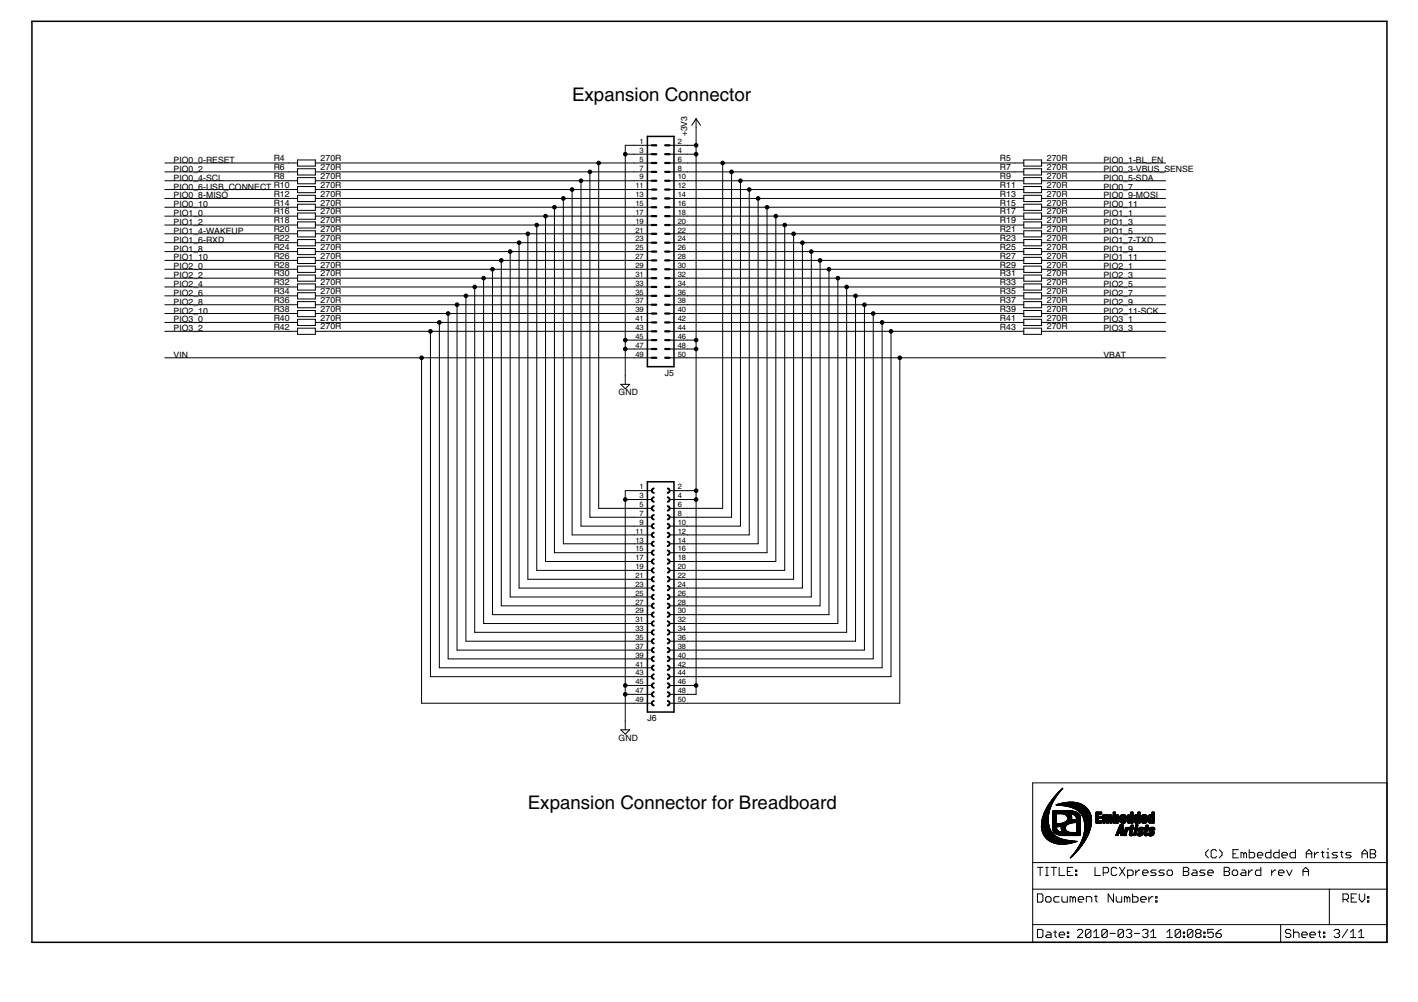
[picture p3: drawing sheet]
<svg xmlns="http://www.w3.org/2000/svg" width="297mm" height="210mm" viewBox="0 0 297 210" stroke-linecap="round" stroke-linejoin="round" font-family="sans-serif">
<defs><g id="words">
<g font-size="4.5">
<text x="119.9" y="21.2">Expansion Connector</text>
<text x="110.6" y="169.6">Expansion Connector for Breadboard</text>
</g>
<g font-size="2.1">
<text x="144" y="28.6" transform="rotate(-90 144 28.6)">+3V3</text>
<text x="36.4" y="34.1">PIO0_0-RESET</text>
<text x="57.3" y="35.7">R6</text>
<text x="57.3" y="33.8">R4</text>
<text x="67.2" y="35.6">270R</text>
<text x="67.2" y="33.8">270R</text>
<text x="209.5" y="35.7">R7</text>
<text x="209.5" y="33.8">R5</text>
<text x="219.3" y="35.6">270R</text>
<text x="219.3" y="33.8">270R</text>
<text x="231.2" y="34.1">PIO0_1-BL_EN</text>
<text x="36.4" y="39.7">PIO0_6-USB_CONNECT R10</text>
<text x="36.4" y="36">PIO0_2</text>
<text x="36.4" y="37.9">PIO0_4-SCL</text>
<text x="36.4" y="41.6">PIO0_8-MISO</text>
<text x="57.3" y="37.5">R8</text>
<text x="57.3" y="41.2">R12</text>
<text x="67.2" y="37.5">270R</text>
<text x="67.2" y="39.3">270R</text>
<text x="67.2" y="41.2">270R</text>
<text x="209.5" y="37.5">R9</text>
<text x="209.5" y="39.4">R11</text>
<text x="209.5" y="41.2">R13</text>
<text x="219.3" y="37.5">270R</text>
<text x="219.3" y="39.3">270R</text>
<text x="219.3" y="41.2">270R</text>
<text x="231.2" y="36">PIO0_3-VBUS_SENSE</text>
<text x="231.2" y="39.7">PIO0_7</text>
<text x="231.2" y="37.9">PIO0_5-SDA</text>
<text x="231.2" y="41.6">PIO0_9-MOSI</text>
<text x="36.4" y="43.4">PIO0_10</text>
<text x="36.4" y="45.3">PIO1_0</text>
<text x="36.4" y="47.1">PIO1_2</text>
<text x="57.3" y="43.1">R14</text>
<text x="57.3" y="44.9">R16</text>
<text x="57.3" y="46.8">R18</text>
<text x="67.2" y="43.1">270R</text>
<text x="67.2" y="44.9">270R</text>
<text x="67.2" y="46.8">270R</text>
<text x="209.5" y="43.1">R15</text>
<text x="209.5" y="44.9">R17</text>
<text x="209.5" y="46.8">R19</text>
<text x="219.3" y="43.1">270R</text>
<text x="219.3" y="44.9">270R</text>
<text x="219.3" y="46.8">270R</text>
<text x="231.2" y="43.4">PIO0_11</text>
<text x="231.2" y="45.3">PIO1_1</text>
<text x="231.2" y="47.1">PIO1_3</text>
<text x="36.4" y="49">PIO1_4-WAKEUP</text>
<text x="36.4" y="52.7">PIO1_8</text>
<text x="36.4" y="50.8">PIO1_6-RXD</text>
<text x="57.3" y="48.6">R20</text>
<text x="57.3" y="50.5">R22</text>
<text x="57.3" y="52.3">R24</text>
<text x="67.2" y="48.6">270R</text>
<text x="67.2" y="50.5">270R</text>
<text x="67.2" y="52.3">270R</text>
<text x="209.5" y="48.6">R21</text>
<text x="209.5" y="50.5">R23</text>
<text x="209.5" y="52.3">R25</text>
<text x="219.3" y="48.6">270R</text>
<text x="219.3" y="50.5">270R</text>
<text x="219.3" y="52.3">270R</text>
<text x="231.2" y="49">PIO1_5</text>
<text x="231.2" y="52.7">PIO1_9</text>
<text x="231.2" y="50.8">PIO1_7-TXD</text>
<text x="36.4" y="54.6">PIO1_10</text>
<text x="36.4" y="56.4">PIO2_0</text>
<text x="36.4" y="58.3">PIO2_2</text>
<text x="57.3" y="57.9">R30</text>
<text x="57.3" y="56.1">R28</text>
<text x="57.3" y="54.2">R26</text>
<text x="57.3" y="59.8">R32</text>
<text x="67.2" y="57.9">270R</text>
<text x="67.2" y="56">270R</text>
<text x="67.2" y="54.2">270R</text>
<text x="67.2" y="59.7">270R</text>
<text x="209.5" y="57.9">R31</text>
<text x="209.5" y="56.1">R29</text>
<text x="209.5" y="54.2">R27</text>
<text x="209.5" y="59.8">R33</text>
<text x="219.3" y="57.9">270R</text>
<text x="219.3" y="56">270R</text>
<text x="219.3" y="54.2">270R</text>
<text x="219.3" y="59.7">270R</text>
<text x="231.2" y="54.6">PIO1_11</text>
<text x="231.2" y="56.4">PIO2_1</text>
<text x="231.2" y="58.3">PIO2_3</text>
<text x="36.4" y="60.1">PIO2_4</text>
<text x="36.4" y="62">PIO2_6</text>
<text x="36.4" y="63.8">PIO2_8</text>
<text x="36.4" y="65.7">PIO2_10</text>
<text x="57.3" y="61.6">R34</text>
<text x="57.3" y="63.5">R36</text>
<text x="57.3" y="65.3">R38</text>
<text x="67.2" y="61.6">270R</text>
<text x="67.2" y="63.5">270R</text>
<text x="67.2" y="65.3">270R</text>
<text x="209.5" y="61.6">R35</text>
<text x="209.5" y="63.5">R37</text>
<text x="209.5" y="65.3">R39</text>
<text x="219.3" y="61.6">270R</text>
<text x="219.3" y="63.5">270R</text>
<text x="219.3" y="65.3">270R</text>
<text x="231.2" y="60.1">PIO2_5</text>
<text x="231.2" y="62">PIO2_7</text>
<text x="231.2" y="63.8">PIO2_9</text>
<text x="231.2" y="65.7">PIO2_11-SCK</text>
<text x="36.4" y="67.5">PIO3_0</text>
<text x="36.4" y="69.4">PIO3_2</text>
<text x="57.3" y="67.2">R40</text>
<text x="57.3" y="69">R42</text>
<text x="67.2" y="67.2">270R</text>
<text x="67.2" y="69">270R</text>
<text x="209.5" y="67.2">R41</text>
<text x="209.5" y="69">R43</text>
<text x="219.3" y="67.2">270R</text>
<text x="219.3" y="69">270R</text>
<text x="231.2" y="67.5">PIO3_1</text>
<text x="231.2" y="69.4">PIO3_3</text>
<text x="36.4" y="75">VIN</text>
<text x="231.2" y="75">VBAT</text>
<text x="129.6" y="82.8">GND</text>
<text x="139.3" y="78.8">J5</text>
<text x="129.6" y="155.2">GND</text>
<text x="135.6" y="151">J6</text>
</g>
<g font-size="1.8">
<text x="134" y="30.2">1</text>
<text x="134" y="32">3</text>
<text x="134" y="33.9">5</text>
<text x="134" y="35.7">7</text>
<text x="142" y="30.2">2</text>
<text x="142" y="32">4</text>
<text x="142" y="33.9">6</text>
<text x="142" y="35.7">8</text>
<text x="133.1" y="39.5">11</text>
<text x="133.1" y="41.3">13</text>
<text x="134" y="37.6">9</text>
<text x="142" y="37.6">10</text>
<text x="142" y="39.5">12</text>
<text x="142" y="41.3">14</text>
<text x="133.1" y="43.2">15</text>
<text x="133.1" y="45">17</text>
<text x="133.1" y="46.9">19</text>
<text x="142" y="43.2">16</text>
<text x="142" y="45">18</text>
<text x="142" y="46.9">20</text>
<text x="133.1" y="48.7">21</text>
<text x="133.1" y="50.6">23</text>
<text x="133.1" y="52.4">25</text>
<text x="142" y="48.7">22</text>
<text x="142" y="50.6">24</text>
<text x="142" y="52.4">26</text>
<text x="133.1" y="54.3">27</text>
<text x="133.1" y="56.1">29</text>
<text x="133.1" y="58">31</text>
<text x="133.1" y="59.9">33</text>
<text x="142" y="54.3">28</text>
<text x="142" y="56.1">30</text>
<text x="142" y="58">32</text>
<text x="142" y="59.9">34</text>
<text x="133.1" y="61.7">35</text>
<text x="133.1" y="63.6">37</text>
<text x="133.1" y="65.4">39</text>
<text x="142" y="61.7">36</text>
<text x="142" y="63.6">38</text>
<text x="142" y="65.4">40</text>
<text x="133.1" y="67.3">41</text>
<text x="133.1" y="69.1">43</text>
<text x="133.1" y="71">45</text>
<text x="142" y="67.3">42</text>
<text x="142" y="69.1">44</text>
<text x="142" y="71">46</text>
<text x="133.1" y="72.8">47</text>
<text x="133.1" y="74.7">49</text>
<text x="142" y="72.8">48</text>
<text x="142" y="74.7">50</text>
<text x="134" y="102.5">1</text>
<text x="134" y="104.4">3</text>
<text x="134" y="106.2">5</text>
<text x="142" y="102.5">2</text>
<text x="142" y="104.4">4</text>
<text x="142" y="106.2">6</text>
<text x="133.1" y="111.8">11</text>
<text x="133.1" y="113.7">13</text>
<text x="134" y="108.1">7</text>
<text x="134" y="109.9">9</text>
<text x="142" y="108.1">8</text>
<text x="142" y="109.9">10</text>
<text x="142" y="111.8">12</text>
<text x="142" y="113.7">14</text>
<text x="133.1" y="115.5">15</text>
<text x="133.1" y="117.4">17</text>
<text x="133.1" y="119.2">19</text>
<text x="142" y="115.5">16</text>
<text x="142" y="117.4">18</text>
<text x="142" y="119.2">20</text>
<text x="133.1" y="121.1">21</text>
<text x="133.1" y="122.9">23</text>
<text x="133.1" y="124.8">25</text>
<text x="142" y="121.1">22</text>
<text x="142" y="122.9">24</text>
<text x="142" y="124.8">26</text>
<text x="133.1" y="126.6">27</text>
<text x="133.1" y="128.5">29</text>
<text x="133.1" y="130.4">31</text>
<text x="142" y="126.6">28</text>
<text x="142" y="128.5">30</text>
<text x="142" y="130.4">32</text>
<text x="133.1" y="132.2">33</text>
<text x="133.1" y="134.1">35</text>
<text x="133.1" y="135.9">37</text>
<text x="133.1" y="137.8">39</text>
<text x="142" y="132.2">34</text>
<text x="142" y="134.1">36</text>
<text x="142" y="135.9">38</text>
<text x="142" y="137.8">40</text>
<text x="133.1" y="139.6">41</text>
<text x="133.1" y="141.5">43</text>
<text x="133.1" y="143.3">45</text>
<text x="142" y="139.6">42</text>
<text x="142" y="141.5">44</text>
<text x="142" y="143.3">46</text>
<text x="133.1" y="145.2">47</text>
<text x="133.1" y="147.1">49</text>
<text x="142" y="145.2">48</text>
<text x="142" y="147.1">50</text>
</g>
</g></defs>
<path d="M6.7 4.5v192.9zM6.7 4.5h283.8zM290.5 4.5v192.9zM135.6 28.6h5.6zM135.6 28.6v48.2zM141.2 28.6v48.2zM135.6 76.8h5.6zM135.6 100.9h5.6zM141.2 100.9v48.3zM135.6 100.9v48.3zM135.6 149.2h5.6zM6.7 197.4h283.8z" fill="#000" stroke="#000" stroke-width=".32"/>
<g fill="#000" stroke="#000" stroke-width=".21">
<path d="M34.5 39.7h26zM34.5 36h26zM60.5 36h1.8zM60.5 34.1h1.8zM60.5 37.9h1.8zM60.5 39.7h1.8zM34.5 34.1h26zM34.5 37.9h26zM62.3 36.7h3.8zM62.3 35.3v1.4zM62.3 34.8h3.8zM62.3 33.5v1.3z"/>
<path d="M62.3 38.5h3.8zM62.3 37.2v1.3zM62.3 35.3h3.8zM66.1 35.3v1.4zM62.3 33.5h3.8zM66.1 33.5v1.3zM62.3 37.2h3.8zM66.1 37.2v1.3zM62.3 39.1h3.8zM66.1 36h1.8zM66.1 34.1h1.8zM66.1 37.9h1.8z"/>
<path d="M66.1 39.7h1.8zM67.9 36h55.7zM67.9 34.1h57.5zM67.9 37.9h53.8zM67.9 39.7h51.9zM119.8 39.7h13zM121.7 37.9h11.1zM123.6 36h9.2zM125.4 34.1h7.4zM125.4 34.1v72.4zM131 30.4v1.9zM131 32.3v38.9z"/>
<path d="M132.8 30.4h3.7zM132.8 32.3h3.7zM132.8 34.1h3.7zM132.8 36h3.7zM132.8 37.9h3.7zM132.8 39.7h3.7zM131 30.4h1.8zM131 32.3h1.8zM140.3 30.4h3.7zM140.3 32.3h3.7zM140.3 34.1h3.7zM140.3 36h3.7z"/>
<path d="M140.3 37.9h3.7zM140.3 39.7h3.7zM144 30.4h1.8zM144 32.3h1.8zM145.8 24.9v1.8zM145.8 24.9l-.9 1.4zM145.8 30.4v1.9zM145.8 26.7v3.7zM145.8 24.9l.9 1.4zM144 34.1h7.4zM144 36h9.2zM144 37.9h11.1z"/>
<path d="M144 39.7h13zM212.6 36h1.9zM212.6 34.1h1.9zM212.6 37.9h1.9zM212.6 39.7h1.9zM153.2 36h59.4zM151.4 34.1h61.2zM155.1 37.9h57.5zM157 39.7h55.6zM214.5 36.7h3.7zM214.5 35.3v1.4zM214.5 34.8h3.7z"/>
<path d="M214.5 33.5v1.3zM214.5 38.5h3.7zM214.5 37.2v1.3zM214.5 35.3h3.7zM218.2 35.3v1.4zM214.5 33.5h3.7zM218.2 33.5v1.3zM214.5 37.2h3.7zM218.2 37.2v1.3zM214.5 39.1h3.7zM218.2 36h1.8zM218.2 34.1h1.8z"/>
<path d="M218.2 37.9h1.8zM218.2 39.7h1.8zM220 34.1h24.2zM220 39.7h24.2zM220 36h24.2zM220 37.9h24.2zM34.5 43.4h26zM34.5 47.1h26zM34.5 54.5h26zM34.5 58.3h26zM34.5 50.8h26zM60.5 41.6h1.8z"/>
<path d="M60.5 43.4h1.8zM60.5 45.3h1.8zM60.5 47.1h1.8zM60.5 49h1.8zM60.5 50.8h1.8zM60.5 52.7h1.8zM60.5 58.3h1.8zM60.5 56.4h1.8zM60.5 54.5h1.8zM34.5 45.3h26zM34.5 49h26zM34.5 52.7h26z"/>
<path d="M34.5 56.4h26zM34.5 41.6h26zM62.3 40.4h3.8zM62.3 39.1v1.3zM62.3 42.2h3.8zM62.3 40.9v1.3zM62.3 44.1h3.8zM62.3 42.8v1.3zM62.3 45.9h3.8zM62.3 44.6v1.3zM62.3 47.8h3.8zM62.3 46.5v1.3z"/>
<path d="M62.3 49.6h3.8zM62.3 48.3v1.3zM62.3 51.5h3.8zM62.3 50.2v1.3zM62.3 53.3h3.8zM62.3 52v1.3zM62.3 58.9h3.8zM62.3 57.6v1.3zM62.3 57.1h3.8zM62.3 55.8v1.3zM62.3 55.2h3.8zM62.3 53.9v1.3z"/>
<path d="M66.1 39.1v1.3zM62.3 40.9h3.8zM66.1 40.9v1.3zM62.3 42.8h3.8zM66.1 42.8v1.3zM62.3 44.6h3.8zM66.1 44.6v1.3zM62.3 46.5h3.8zM66.1 46.5v1.3zM62.3 48.3h3.8zM66.1 48.3v1.3zM62.3 50.2h3.8z"/>
<path d="M66.1 50.2v1.3zM62.3 52h3.8zM66.1 52v1.3zM62.3 57.6h3.8zM66.1 57.6v1.3zM62.3 55.8h3.8zM66.1 55.8v1.3zM62.3 53.9h3.8zM66.1 53.9v1.3zM62.3 59.5h3.8zM66.1 41.6h1.8zM66.1 43.4h1.8z"/>
<path d="M66.1 45.3h1.8zM66.1 47.1h1.8zM66.1 49h1.8zM66.1 50.8h1.8zM66.1 52.7h1.8zM66.1 58.3h1.8zM66.1 56.4h1.8zM66.1 54.5h1.8zM67.9 41.6h50.1zM67.9 43.4h48.2zM67.9 45.3h46.4zM67.9 47.1h44.5z"/>
<path d="M67.9 49h42.7zM67.9 50.8h40.8zM67.9 52.7h39zM67.9 58.3h33.4zM67.9 56.4h35.3zM67.9 54.5h37.1zM101.3 58.3h31.5zM103.2 56.4h29.6zM105 54.5h27.8zM106.9 52.7h25.9zM108.7 50.8h24.1zM110.6 49h22.2z"/>
<path d="M112.4 47.1h20.4zM114.3 45.3h18.5zM116.1 43.4h16.7zM118 41.6h14.8zM132.8 41.6h3.7zM132.8 43.4h3.7zM132.8 45.3h3.7zM132.8 47.1h3.7zM132.8 49h3.7zM132.8 50.8h3.7zM132.8 52.7h3.7zM132.8 54.5h3.7z"/>
<path d="M132.8 56.4h3.7zM132.8 58.3h3.7zM140.3 41.6h3.7zM140.3 43.4h3.7zM140.3 45.3h3.7zM140.3 47.1h3.7zM140.3 49h3.7zM140.3 50.8h3.7zM140.3 52.7h3.7zM140.3 54.5h3.7zM140.3 56.4h3.7zM140.3 58.3h3.7z"/>
<path d="M144 41.6h14.8zM144 43.4h16.7zM144 45.3h18.5zM144 47.1h20.4zM144 49h22.2zM144 50.8h24.1zM144 52.7h25.9zM144 54.5h27.8zM144 56.4h29.7zM144 58.3h31.5zM212.6 41.6h1.9zM212.6 43.4h1.9z"/>
<path d="M212.6 45.3h1.9zM212.6 47.1h1.9zM212.6 49h1.9zM212.6 50.8h1.9zM212.6 52.7h1.9zM212.6 58.3h1.9zM212.6 56.4h1.9zM212.6 54.5h1.9zM158.8 41.6h53.8zM160.7 43.4h51.9zM162.5 45.3h50.1zM164.4 47.1h48.2z"/>
<path d="M166.2 49h46.4zM168.1 50.8h44.5zM169.9 52.7h42.7zM175.5 58.3h37.1zM173.7 56.4h38.9zM171.8 54.5h40.8zM214.5 40.4h3.7zM214.5 39.1v1.3zM214.5 42.2h3.7zM214.5 40.9v1.3zM214.5 44.1h3.7zM214.5 42.8v1.3z"/>
<path d="M214.5 45.9h3.7zM214.5 44.6v1.3zM214.5 47.8h3.7zM214.5 46.5v1.3zM214.5 49.6h3.7zM214.5 48.3v1.3zM214.5 51.5h3.7zM214.5 50.2v1.3zM214.5 53.3h3.7zM214.5 52v1.3zM214.5 58.9h3.7zM214.5 57.6v1.3z"/>
<path d="M214.5 57.1h3.7zM214.5 55.8v1.3zM214.5 55.2h3.7zM214.5 53.9v1.3zM218.2 39.1v1.3zM214.5 40.9h3.7zM218.2 40.9v1.3zM214.5 42.8h3.7zM218.2 42.8v1.3zM214.5 44.6h3.7zM218.2 44.6v1.3zM214.5 46.5h3.7z"/>
<path d="M218.2 46.5v1.3zM214.5 48.3h3.7zM218.2 48.3v1.3zM214.5 50.2h3.7zM218.2 50.2v1.3zM214.5 52h3.7zM218.2 52v1.3zM214.5 57.6h3.7zM218.2 57.6v1.3zM214.5 55.8h3.7zM218.2 55.8v1.3zM214.5 53.9h3.7z"/>
<path d="M218.2 53.9v1.3zM214.5 59.5h3.7zM218.2 41.6h1.8zM218.2 43.4h1.8zM218.2 45.3h1.8zM218.2 47.1h1.8zM218.2 49h1.8zM218.2 50.8h1.8zM218.2 52.7h1.8zM218.2 58.3h1.8zM218.2 56.4h1.8zM218.2 54.5h1.8z"/>
<path d="M220 43.4h24.2zM220 47.1h24.2zM220 54.5h24.2zM220 58.3h24.2zM220 50.8h24.2zM220 45.3h24.2zM220 49h24.2zM220 56.4h24.2zM220 41.6h24.2zM220 52.7h24.2zM34.5 62h26zM34.5 65.7h26z"/>
<path d="M60.5 60.1h1.8zM60.5 62h1.8zM60.5 63.8h1.8zM60.5 65.7h1.8zM60.5 67.5h1.8zM60.5 69.4h1.8zM34.5 60.1h26zM34.5 63.8h26zM34.5 67.5h26zM34.5 69.4h26zM62.3 60.8h3.8zM62.3 59.5v1.3z"/>
<path d="M62.3 62.6h3.8zM62.3 61.3v1.3zM62.3 64.5h3.8zM62.3 63.2v1.3zM62.3 66.3h3.8zM62.3 65v1.3zM62.3 68.2h3.8zM62.3 66.9v1.3zM62.3 70h3.8zM62.3 68.7v1.3zM66.1 59.5v1.3zM62.3 61.3h3.8z"/>
<path d="M66.1 61.3v1.3zM62.3 63.2h3.8zM66.1 63.2v1.3zM62.3 65h3.8zM66.1 65v1.3zM62.3 66.9h3.8zM66.1 66.9v1.3zM62.3 68.7h3.8zM66.1 68.7v1.3zM66.1 60.1h1.8zM66.1 62h1.8zM66.1 63.8h1.8z"/>
<path d="M66.1 65.7h1.8zM66.1 67.5h1.8zM66.1 69.4h1.8zM67.9 60.1h31.5zM67.9 62h29.7zM67.9 63.8h27.8zM67.9 65.7h26zM67.9 67.5h24.1zM67.9 69.4h22.3zM34.5 75h53.8zM90.2 69.4h42.6zM92 67.5h40.8z"/>
<path d="M93.9 65.7h38.9zM95.7 63.8h37.1zM97.6 62h35.2zM99.4 60.1h33.4zM131 78.7v1.8zM131 71.2v1.9zM131 73.1v5.6zM132.8 60.1h3.7zM132.8 62h3.7zM132.8 63.8h3.7zM132.8 65.7h3.7zM132.8 67.5h3.7z"/>
<path d="M132.8 69.4h3.7zM132.8 71.2h3.7zM132.8 73.1h3.7zM132.8 75h3.7zM131 71.2h1.8zM131 73.1h1.8zM88.3 75h44.5zM140.3 60.1h3.7zM140.3 62h3.7zM140.3 63.8h3.7zM140.3 65.7h3.7zM140.3 67.5h3.7z"/>
<path d="M140.3 69.4h3.7zM140.3 71.2h3.7zM140.3 73.1h3.7zM140.3 75h3.7zM144 75h44.5zM144 71.2h1.8zM144 73.1h1.8zM145.8 32.3v38.9zM145.8 71.2v1.9zM144 60.1h33.4zM144 62h35.2zM144 63.8h37.1z"/>
<path d="M144 65.7h38.9zM144 67.5h40.8zM144 69.4h42.6zM188.5 75h55.7zM212.6 60.1h1.9zM212.6 62h1.9zM212.6 63.8h1.9zM212.6 65.7h1.9zM212.6 67.5h1.9zM212.6 69.4h1.9zM177.4 60.1h35.2zM179.2 62h33.4z"/>
<path d="M181.1 63.8h31.5zM182.9 65.7h29.7zM184.8 67.5h27.8zM186.6 69.4h26zM214.5 60.8h3.7zM214.5 59.5v1.3zM214.5 62.6h3.7zM214.5 61.3v1.3zM214.5 64.5h3.7zM214.5 63.2v1.3zM214.5 66.3h3.7zM214.5 65v1.3z"/>
<path d="M214.5 68.2h3.7zM214.5 66.9v1.3zM214.5 70h3.7zM214.5 68.7v1.3zM218.2 59.5v1.3zM214.5 61.3h3.7zM218.2 61.3v1.3zM214.5 63.2h3.7zM218.2 63.2v1.3zM214.5 65h3.7zM218.2 65v1.3zM214.5 66.9h3.7z"/>
<path d="M218.2 66.9v1.3zM214.5 68.7h3.7zM218.2 68.7v1.3zM218.2 60.1h1.8zM218.2 62h1.8zM218.2 63.8h1.8zM218.2 65.7h1.8zM218.2 67.5h1.8zM218.2 69.4h1.8zM220 62h24.2zM220 69.4h24.2zM220 65.7h24.2z"/>
<path d="M220 60.1h24.2zM220 63.8h24.2zM220 67.5h24.2zM130 80.5h1.9zM130 80.5l1 .9zM131.9 80.5l-.9 .9zM112.4 47.1v72.4zM114.3 45.3v72.3zM116.1 43.4v72.4zM118 41.6v72.3zM119.8 39.7v72.4zM121.7 37.9v72.3z"/>
<path d="M123.6 36v72.4zM125.4 106.5h7.4zM131 102.8v1.8zM131 104.6v39zM132.8 102.8h3.7zM132.8 104.6h3.7zM132.8 106.5h3.7zM132.8 108.4h3.7zM132.8 110.2h3.7zM132.8 112.1h3.7zM132.8 113.9h3.7zM132.8 115.8h3.7z"/>
<path d="M132.8 117.6h3.7zM132.8 119.5h3.7zM131 102.8h1.8zM131 104.6h1.8zM123.6 108.4h9.2zM121.7 110.2h11.1zM119.8 112.1h13zM118 113.9h14.8zM116.1 115.8h16.7zM114.3 117.6h18.5zM112.4 119.5h20.4zM140.3 102.8h3.7z"/>
<path d="M140.3 104.6h3.7zM140.3 106.5h3.7zM140.3 108.4h3.7zM140.3 110.2h3.7zM140.3 112.1h3.7zM140.3 113.9h3.7zM140.3 115.8h3.7zM140.3 117.6h3.7zM140.3 119.5h3.7zM144 108.4h9.2zM144 106.5h7.4zM144 110.2h11.1z"/>
<path d="M144 112.1h13zM144 113.9h14.8zM144 115.8h16.7zM144 117.6h18.5zM144 119.5h20.4zM144 102.8h1.8zM144 104.6h1.8zM145.8 73.1v29.7zM145.8 102.8v1.8zM151.4 34.1v72.4zM153.2 36v72.4zM155.1 37.9v72.3z"/>
<path d="M157 39.7v72.4zM158.8 41.6v72.3zM160.7 43.4v72.4zM162.5 45.3v72.3zM164.4 47.1v72.4zM92 67.5v72.4zM93.9 65.7v72.3zM95.7 63.8v72.4zM97.6 62v72.3zM99.4 60.1v72.4zM101.3 58.3v72.3zM103.2 56.4v72.4z"/>
<path d="M105 54.5v72.4zM106.9 52.7v72.4zM108.7 50.8v72.4zM110.6 49v72.3zM132.8 121.3h3.7zM132.8 123.2h3.7zM132.8 125.1h3.7zM132.8 126.9h3.7zM132.8 128.8h3.7zM132.8 130.6h3.7zM132.8 132.5h3.7zM132.8 134.3h3.7z"/>
<path d="M132.8 136.2h3.7zM132.8 138h3.7zM132.8 139.9h3.7zM110.6 121.3h22.2zM108.7 123.2h24.1zM106.9 125.1h25.9zM101.3 130.6h31.5zM103.2 128.8h29.6zM105 126.9h27.8zM99.4 132.5h33.4zM97.6 134.3h35.2zM95.7 136.2h37.1z"/>
<path d="M93.9 138h38.9zM92 139.9h40.8zM140.3 121.3h3.7zM140.3 123.2h3.7zM140.3 125.1h3.7zM140.3 126.9h3.7zM140.3 128.8h3.7zM140.3 130.6h3.7zM140.3 132.5h3.7zM140.3 134.3h3.7zM140.3 136.2h3.7zM140.3 138h3.7z"/>
<path d="M140.3 139.9h3.7zM144 121.3h22.2zM144 123.2h24.1zM144 125.1h25.9zM144 130.6h31.5zM144 128.8h29.7zM144 126.9h27.8zM144 132.5h33.4zM144 134.3h35.2zM144 136.2h37.1zM144 138h38.9zM144 139.9h40.8z"/>
<path d="M166.2 49v72.3zM168.1 50.8v72.4zM169.9 52.7v72.4zM171.8 54.5v72.4zM173.7 56.4v72.4zM175.5 58.3v72.3zM177.4 60.1v72.4zM179.2 62v72.3zM181.1 63.8v72.4zM182.9 65.7v72.3zM184.8 67.5v72.4zM88.3 75v72.3z"/>
<path d="M90.2 69.4v72.4zM130 152.9h1.9zM131 151v1.9zM130 152.9l1 .9zM131 145.5v5.5zM131 145.5h1.8zM131 143.6v1.9zM131 153.8l.9-.9zM132.8 141.8h3.7zM132.8 143.6h3.7zM132.8 145.5h3.7zM132.8 147.3h3.7z"/>
<path d="M131 143.6h1.8zM88.3 147.3h44.5zM90.2 141.8h42.6zM140.3 141.8h3.7zM140.3 143.6h3.7zM140.3 145.5h3.7zM140.3 147.3h3.7zM144 147.3h44.5zM144 141.8h42.6zM144 143.6h1.8zM144 145.5h1.8zM145.8 104.6v39z"/>
<path d="M145.8 143.6v1.9zM186.6 69.4v72.4zM188.5 75v72.3zM252.6 178.6v.5zM253.1 178l-.5 .6zM252.6 179.1l.5 .6zM253.7 178.3v1.1zM253.7 179.4l.3 .3zM254 178l-.3 .3zM254 179.7h.6zM254 178h.6zM254.8 179.4l-.2 .3z"/>
<path d="M254.6 178l.2 .3zM256 179.1l-.6 .6zM256 178.6v.5zM255.4 178l.6 .6zM258.3 178v1.7zM258.3 179.7h1.1zM258.3 178.9h.5zM258.3 178h1.1zM260 178.6v1.1zM260 178.6h.3zM260.3 178.6l.2 .3zM260.5 178.9v.8z"/>
<path d="M260.5 178.9l.3-.3zM260.8 178.6l.3 .3zM261.1 178.9v.8zM261.7 178v1.7zM261.7 179.7h.8zM262.5 179.7l.3-.3zM261.7 178.6h.8zM262.8 178.9v.5zM262.5 178.6l.3 .3zM263.4 178.9v.5zM263.7 178.6l-.3 .3zM263.4 179.4l.3 .3z"/>
<path d="M263.7 178.6h.5zM263.7 179.7h.5zM264.2 178.6l.3 .3zM264.5 178.9v.2zM263.4 179.1h1.1zM265.1 178.9v.5zM265.1 178.9l.3-.3zM265.1 179.4l.3 .3zM265.4 178.6h.8zM266.2 178v1.7zM265.4 179.7h.8zM266.8 178.9v.5z"/>
<path d="M266.8 178.9l.3-.3zM266.8 179.4l.3 .3zM267.1 178.6h.8zM267.9 178v1.7zM267.1 179.7h.8zM268.5 178.9v.5zM268.8 178.6l-.3 .3zM268.5 179.4l.3 .3zM268.8 178.6h.6zM268.8 179.7h.6zM269.4 178.6l.3 .3zM269.7 178.9v.2z"/>
<path d="M268.5 179.1h1.2zM270.2 178.9v.5zM270.2 178.9l.3-.3zM270.2 179.4l.3 .3zM270.5 178.6h.9zM271.4 178v1.7zM270.5 179.7h.9zM273.6 178.6v1.1zM273.6 178.6l.6-.6zM273.6 178.9h1.2zM274.2 178l.6 .6zM274.8 178.6v1.1z"/>
<path d="M275.4 178.6v1.1zM275.9 178.6l-.5 .5zM275.9 178.6h.3zM276.8 178.6h.5zM277.1 178.3v1.1zM277.1 179.4l.2 .3zM277.9 178.6h.3zM277.9 179.7h.6zM278.2 178.6v1.1zM278.2 177.7v.3zM279 179.7h.9zM279 178.9l.3-.3z"/>
<path d="M279 178.9l.3 .2zM279.3 178.6h.9zM280.2 179.4l-.3 .3zM279.3 179.1h.6zM279.9 179.1l.3 .3zM280.8 178.6h.5zM281.1 178.3v1.1zM281.1 179.4l.2 .3zM281.9 179.7h.8zM282.2 178.6l-.3 .3zM281.9 178.9l.3 .2zM282.2 178.6h.8z"/>
<path d="M282.7 179.7l.3-.3zM282.2 179.1h.5zM282.7 179.1l.3 .3zM285.3 178.6v1.1zM285.3 178.6l.6-.6zM285.3 178.9h1.1zM285.9 178l.5 .6zM286.4 178.6v1.1zM287 178v1.7zM287 178h.9zM287 178.9h.9zM287.9 178l.3 .3z"/>
<path d="M287.9 178.9l.3 .2zM287 179.7h.9zM288.2 178.3v.3zM287.9 178.9l.3-.3zM288.2 179.1v.3zM288.2 179.4l-.3 .3zM216.3 164h74.2zM290.5 164v16.7zM216.3 197.4h52zM216.3 193.7v3.7zM216.3 193.7h52zM216.3 186.3v7.4z"/>
<path d="M216.3 180.7v5.6zM216.3 180.7h74.2zM216.3 164v16.7zM217.3 194.7v1.7zM217.3 196.4h.9zM217.3 181.7h1.2zM217.3 187.3v1.7zM217.3 189h.9zM217.9 181.7v1.7zM218.5 196.1l-.3 .3zM217.3 194.7h.9zM218.2 189l.3-.3z"/>
<path d="M217.3 187.3h.9zM218.5 195v1.1zM218.2 194.7l.3 .3zM218.5 187.6v1.1zM218.2 187.3l.3 .3zM219 196.1l.3-.3zM219 183.4h.6zM219 181.7h.6zM219 188.1v.6zM219 188.7l.3 .3zM219.3 195.3h.6zM219 196.1l.3 .3z"/>
<path d="M219.3 195.8h.9zM219.3 181.7v1.7zM219.3 189h.6zM219.3 187.8l-.3 .3zM219.9 195.3l.3 .2zM219.9 189l.3-.3zM219.3 187.8h.6zM220.2 195.5v.9zM219.3 196.4h.9zM220.2 181.7h1.1zM220.2 188.1v.6zM219.9 187.8l.3 .3z"/>
<path d="M220.7 195.3h.6zM220.7 181.7v1.7zM220.7 188.1v.6zM220.7 188.7l.3 .3zM221 195v1.1zM221 196.1l.3 .3zM221 187.8l-.3 .3zM221 189h.9zM221.9 195.5v.6zM221.9 195.5l.3-.2zM221.9 181.7v1.7zM221.9 183.4h1.1z"/>
<path d="M221 187.8h.9zM221.9 196.1l.3 .3zM222.2 195.3h.5zM222.4 187.8v.9zM222.4 188.7l.3 .3zM222.2 196.4h.5zM222.7 195.3l.3 .2zM222.7 189h.9zM223 195.5v.3zM221.9 195.8h1.1zM223.6 195.3h.3zM223.6 195.3v.2z"/>
<path d="M223.6 196.1h.3zM223.6 196.1v.3zM223.6 181.7v1.7zM223.6 183.4h1.1zM223.6 182.6h.6zM223.6 187.8v1.2zM223.9 195.3v.2zM223.6 195.5h.3zM223.9 196.1v.3zM223.6 196.4h.3zM224.2 187.8v1.2zM224.2 187.8h.3z"/>
<path d="M224.5 187.8l.2 .3zM223.6 181.7h1.1zM224.7 188.1v.9zM225 187.8l-.3 .3zM225 187.8l.3 .3zM225.3 182.3h.3zM225.3 182.3v.3zM225.3 183.1h.3zM225.3 183.1v.3zM225.3 188.1v.9zM225.6 182.3v.3zM225.3 182.6h.3z"/>
<path d="M225.6 183.1v.3zM225.3 183.4h.3zM226.8 195.3l-1.1 1.1zM225.9 188.1v.6zM226.1 187.8l-.2 .3zM226 194.7l-.3 .3zM225.9 188.7l.2 .3zM226.1 187.8h.6zM226 194.7h.5zM226.1 189h.6zM226.7 187.8l.3 .3zM225.7 196.4h1.1z"/>
<path d="M226.8 195v.3zM226.5 194.7l.3 .3zM227 188.1v.3zM225.9 188.4h1.1zM227.4 195v1.1zM227.4 195l.3-.3zM227.4 196.1l1.1-1.1zM227.6 187.8v1.2zM227.6 187.8h.8zM227.7 194.7h.5zM227.4 196.1l.3 .3zM228.2 194.7l.3 .3z"/>
<path d="M227.7 196.4h.5zM228.4 187.8l.3 .3zM228.5 195v1.1zM228.5 196.1l-.3 .3zM228.7 188.1v.9zM229.1 195.3l.6-.6zM229.1 196.4h1.1zM229.3 187.8h.5zM229.4 181.7v1.7zM229.4 183.4h1.1zM229.6 187.6v1.1zM229.6 188.7l.2 .3z"/>
<path d="M229.7 194.7v1.7zM230.8 195v1.1zM230.8 195l.3-.3zM230.8 196.1l1.1-1.1zM231.1 194.7h.5zM230.8 196.1l.3 .3zM231.1 181.7v1.7zM231.1 181.7h.8zM231.6 194.7l.3 .3zM231.1 196.4h.5zM231.9 195v1.1zM231.9 196.1l-.3 .3z"/>
<path d="M231.9 181.7l.3 .3zM231.1 182.8h.8zM232.1 187.3v1.7zM232.1 187.3l1.2 1.7zM232.2 182v.6zM232.2 182.6l-.3 .2zM232.5 195.5h1.1zM232.8 182v1.1zM232.8 183.1l.3 .3zM233.1 181.7l-.3 .3zM233.1 183.4h.6zM233.3 187.3v1.7z"/>
<path d="M233.1 181.7h.6zM233.9 183.1l-.2 .3zM233.8 187.8v.9zM233.8 188.7l.3 .3zM233.7 181.7l.2 .3zM234.1 189h.9zM234.2 195v1.1zM234.2 195l.3-.3zM234.2 196.1l1.2-1.1zM234.5 194.7h.6zM234.2 196.1l.3 .3zM234.5 181.7l1.1 1.7z"/>
<path d="M235 187.8v1.2zM235.1 194.7l.3 .3zM234.5 196.4h.6zM235.4 195v1.1zM235.4 196.1l-.3 .3zM235.5 187.8v1.2zM235.5 187.8h.3zM235.6 181.7l-1.1 1.7zM235.8 187.8l.3 .3zM235.9 195l.3-.3zM236.1 188.1v.9zM236.4 187.8l-.3 .3z"/>
<path d="M236.2 194.7h.6zM235.9 196.1l.3 .3zM236.2 182.3v1.7zM236.2 182.3h.9zM236.4 187.8l.3 .3zM236.7 188.1v.9zM236.8 194.7l.3 .3zM236.5 195.5h.3zM236.8 195.5l.3 .3zM236.2 196.4h.6zM237.1 195v.3zM236.8 195.5l.3-.2z"/>
<path d="M237.1 195.8v.3zM237.1 196.1l-.3 .3zM237.1 182.3l.3 .3zM236.2 183.4h.9zM237.3 187.3v1.7zM237.3 189h.8zM237.4 182.6v.5zM237.1 183.4l.3-.3zM237.6 195.5h1.2zM237.9 182.3v1.1zM237.9 182.8l.6-.5zM238.1 189l.3-.3z"/>
<path d="M237.3 187.8h.8zM238.4 188.1v.6zM238.1 187.8l.3 .3zM238.5 182.3h.3zM239 188.1v.6zM239 188.1l.2-.3zM239 188.7l.2 .3zM239.2 187.8h.6zM239.3 195l.3-.3zM239.4 182.6v.5zM239.6 182.3l-.2 .3zM239.6 194.7h.6z"/>
<path d="M239.3 196.1l.3 .3zM239.4 183.1l.2 .3zM239.6 182.3h.6zM239.2 189h.6zM239.8 187.8l.3 .3zM240.1 188.1v.3zM239 188.4h1.1zM240.2 194.7l.3 .3zM239.9 195.5h.3zM240.2 195.5l.3 .3zM239.6 196.4h.6zM239.6 183.4h.6z"/>
<path d="M240.2 182.3l.3 .3zM240.5 195v.3zM240.5 195.3l-.3 .2zM240.5 195.8v.3zM240.5 196.1l-.3 .3zM240.5 182.6v.2zM239.4 182.8h1.1zM240.7 187.8v1.2zM240.7 188.4l.5-.6zM241 195.3l.6-.6zM241 196.4h1.2zM241 183.4h.9z"/>
<path d="M241 182.6l.3-.3zM241.2 187.8h.3zM241 182.6l.3 .2zM241.3 182.3h.9zM241.6 194.7v1.7zM241.9 183.4l.3-.3zM241.3 182.8h.6zM242.1 187.8h.3zM242.1 187.8v.3zM242.1 188.7h.3zM242.1 188.7v.3zM241.9 182.8l.3 .3z"/>
<path d="M242.4 187.8v.3zM242.1 188.1h.3zM242.4 188.7v.3zM242.1 189h.3zM242.8 183.4h.8zM242.8 182.6l.3-.3zM242.8 182.6l.3 .2zM243.1 182.3h.8zM243.6 183.4l.3-.3zM243.1 182.8h.5zM243.6 182.8l.3 .3zM244.5 195.3l.5-.6z"/>
<path d="M244.5 196.4h1.1zM244.5 182.6v.5zM244.5 183.1l.3 .3zM244.8 183.4h.5zM244.8 182.3l-.3 .3zM245 194.7v1.7zM245.3 183.4l.3-.3zM244.8 182.3h.5zM245.6 182.6v.5zM245.3 182.3l.3 .3zM246.2 195v1.1zM246.2 195l.3-.3z"/>
<path d="M246.2 196.1l1.1-1.1zM246.5 194.7h.5zM246.2 196.1l.3 .3zM247 194.7l.3 .3zM246.5 196.4h.5zM247.3 195v1.1zM247.3 196.1l-.3 .3zM247.9 195.3h.3zM247.9 195.3v.2zM247.9 196.1h.3zM247.9 196.1v.3zM247.9 181.7v1.7z"/>
<path d="M247.9 181.7h.9zM247.9 182.6h.9zM248.2 195.3v.2zM247.9 195.5h.3zM248.2 196.1v.3zM247.9 196.4h.3zM248.7 195v1.1zM248.7 195l.3-.3zM248.7 196.1l1.2-1.1zM248.8 181.7l.2 .3zM248.8 182.6l.2 .2zM247.9 183.4h.9z"/>
<path d="M249 194.7h.6zM248.7 196.1l.3 .3zM249 182v.3zM249 182.3l-.2 .3zM249 182.8v.3zM249 183.1l-.2 .3zM249.6 194.7l.3 .3zM249 196.4h.6zM249.9 182.8l-.3 .3zM249.9 195v1.1zM249.9 196.1l-.3 .3zM249.9 182.3h.5z"/>
<path d="M249.6 183.1l.3 .3zM249.9 182.8h.8zM250.4 195l.3-.3zM250.4 195.8v.3zM250.7 195.5l-.3 .3zM250.4 195v.3zM250.4 182.3l.3 .3zM250.7 194.7h.6zM250.4 196.1l.3 .3zM250.4 195.3l.3 .2zM250.7 195.5h.6zM250.7 182.6v.8z"/>
<path d="M249.9 183.4h.8zM251.3 194.7l.3 .3zM251.3 195.5l.3 .3zM250.7 196.4h.6zM251.3 183.4h.9zM251.6 182.3l-.3 .3zM251.6 195v.3zM251.3 195.5l.3-.2zM251.6 195.8v.3zM251.6 196.1l-.3 .3zM251.3 182.6l.3 .2zM251.6 182.3h.8z"/>
<path d="M252.2 195.3h.2zM252.2 195.3v.2zM252.2 196.1h.2zM252.2 196.1v.3zM252.2 183.4l.2-.3zM251.6 182.8h.6zM252.4 195.3v.2zM252.2 195.5h.2zM252.4 196.1v.3zM252.2 196.4h.2zM252.2 182.8l.2 .3zM253 194.7v.8z"/>
<path d="M253 195.5l.6-.2zM253 182.6v.5zM253 182.6l.3-.3zM253 196.1l.3 .3zM253 183.1l.3 .3zM253.3 182.3h.6zM253.6 195.3h.3zM253.9 195.3l.2 .2zM253.3 196.4h.6zM253.3 183.4h.6zM253.9 182.3l.2 .3zM253 194.7h1.1z"/>
<path d="M254.1 195.5v.6zM254.1 196.1l-.2 .3zM254.1 182.6v.2zM253 182.8h1.1zM254.7 195.5v.6zM254.7 196.1l.3 .3zM255 196.4h.6zM255.3 195l-.6 .5zM255.8 196.1l-.2 .3zM254.7 195.5h.9zM255.3 195l.5-.3zM255.8 195.8v.3z"/>
<path d="M255.6 195.5l.2 .3zM256.4 181.7v1.7zM256.4 181.7h.9zM256.4 182.6h.9zM257.3 181.7l.3 .3zM257.3 182.6l.3 .2zM256.4 183.4h.9zM257.6 182v.3zM257.6 182.3l-.3 .3zM257.6 182.8v.3zM257.3 183.4l.3-.3zM258.1 182.6v.5z"/>
<path d="M258.1 183.1l.3 .3zM258.4 183.4h.6zM258.4 182.3l-.3 .3zM259 183.4l.3-.3zM258.4 182.3h.6zM259.3 182.6v.5zM259 182.3l.3 .3zM259.8 183.1l.3-.3zM260.1 182.3h.6zM259.8 183.1l.3 .3zM260.1 182.8h.9zM260.7 182.3l.3 .3z"/>
<path d="M261 182.6v.8zM260.1 183.4h.9zM261.6 182.3v1.1zM261.6 182.8l.5-.5zM262.1 182.3h.3zM263 182.6v.5zM263 182.6l.3-.3zM263 183.1l.3 .3zM263.3 182.3h.8zM264.1 181.7v1.7zM263.3 183.4h.8zM266.4 182.3v1.1z"/>
<path d="M266.4 182.8l.6-.5zM267 182.3h.3zM267.8 182.6v.5zM268.1 182.3l-.3 .3zM267.8 183.1l.3 .3zM268.1 182.3h.6zM268.3 193.7v3.7zM268.3 193.7h10.2zM268.3 197.4h22.2zM268.1 183.4h.6zM268.7 182.3l.3 .3zM269 182.6v.2z"/>
<path d="M267.8 182.8h1.2zM269.3 195v.3zM269.3 195.3l.3 .2zM269.5 182.3l.6 1.1zM269.3 195l.3-.3zM269.6 195.5h.5zM269.3 196.1l.3 .3zM270.7 182.3l-.6 1.1zM269.6 194.7h.5zM270.1 195.5l.3 .3zM269.6 196.4h.5zM270.1 194.7l.3 .3z"/>
<path d="M270.4 195.8v.3zM270.4 196.1l-.3 .3zM271 194.7v1.7zM271 195.5l.3-.2zM271.3 195.3h.5zM271.8 195.3l.3 .2zM272.1 195.5v.9zM272.7 195.5v.6zM272.7 195.5l.3-.2zM272.9 182.3v1.1zM272.9 182.3l.6-.6zM272.9 182.6h1.2z"/>
<path d="M272.7 196.1l.3 .3zM273 195.3h.5zM273.5 181.7l.6 .6zM273 196.4h.5zM273.5 195.3l.3 .2zM273.8 195.5v.3zM272.7 195.8h1.1zM274.1 182.3v1.1zM274.4 195.5v.6zM274.4 195.5l.3-.2zM274.4 196.1l.3 .3zM274.7 195.3h.6z"/>
<path d="M274.7 196.4h.6zM275.3 195.3l.2 .2zM275.5 195.5v.3zM274.4 195.8h1.1zM276.1 195.3h.6zM276.4 195v1.1zM276.4 196.1l.3 .3zM277.2 195.3h.3zM277.2 195.3v.2zM277.2 196.1h.3zM277.2 196.1v.3zM277.5 195.3v.2z"/>
<path d="M277.2 195.5h.3zM277.5 196.1v.3zM277.2 196.4h.3zM278.5 186.3v7.4zM216.3 186.3h62.2zM278.5 193.7h12zM279.5 195l.3-.3zM279.8 194.7h.5zM279.5 196.1l.3 .3zM280.3 194.7l.3 .3zM280 195.5h.3zM280.3 195.5l.3 .3z"/>
<path d="M279.8 196.4h.5zM280.6 195v.3zM280.3 195.5l.3-.2zM280.6 195.8v.3zM280.6 196.1l-.3 .3zM282.3 194.7l-1.1 1.7zM281.3 187.3v1.7zM281.3 187.3h.9zM281.9 188.4l.6 .6zM282.2 187.3l.3 .3zM281.3 188.4h.9zM282.5 187.6v.5z"/>
<path d="M282.2 188.4l.3-.3zM282.9 195.3l.6-.6zM282.9 196.4h1.1zM283 187.3v1.7zM283 189h1.2zM283 188.1h.6zM283.5 194.7v1.7zM283 187.3h1.2zM285.2 194.7l-.6 .6zM284.6 196.4h1.1zM284.7 187.3v1.1zM284.7 188.4l.6 .6z"/>
<path d="M285.2 194.7v1.7zM285.3 189l.6-.6zM285.9 187.3v1.1zM286.4 187.8h.3zM286.4 187.8v.3zM286.4 188.7h.3zM286.4 188.7v.3zM286.7 187.8v.3zM286.4 188.1h.3zM286.7 188.7v.3zM286.4 189h.3zM278.5 186.3h12z"/>
<path d="M290.5 186.3v7.4zM290.5 193.7v3.7zM290.5 180.7v5.6z"/>
<path d="M136.6 106.1l.3-.2 .1 .2a.37 .37 0 0 0-.3 .4 .37 .37 0 0 0 .3 .4l-.1 .2-.4-.4z" fill-rule="evenodd"/>
<path d="M136.6 104.3l.3-.2 .1 .2a.37 .37 0 0 0-.3 .3 .37 .37 0 0 0 .3 .4l-.1 .2-.4-.4z" fill-rule="evenodd"/>
<path d="M136.6 102.4l.3-.2 .1 .2a.37 .37 0 0 0-.3 .4 .37 .37 0 0 0 .3 .4l-.1 .1-.4-.3z" fill-rule="evenodd"/>
<path d="M136.6 109.9l.3-.3 .1 .2a.37 .37 0 0 0-.3 .4 .37 .37 0 0 0 .3 .4l-.1 .2-.4-.4z" fill-rule="evenodd"/>
<path d="M136.6 108l.3-.2 .1 .2a.37 .37 0 0 0-.3 .4 .37 .37 0 0 0 .3 .3l-.1 .2-.4-.4z" fill-rule="evenodd"/>
<path d="M136.6 115.4l.3-.2 .1 .2a.37 .37 0 0 0-.3 .4 .37 .37 0 0 0 .3 .3l-.1 .2-.4-.3z" fill-rule="evenodd"/>
<path d="M136.6 113.6l.3-.2 .1 .1a.38 .38 0 0 0-.3 .4 .38 .38 0 0 0 .3 .4l-.1 .2-.4-.4z" fill-rule="evenodd"/>
<path d="M136.6 111.7l.3-.2 .1 .2a.37 .37 0 0 0-.3 .4 .37 .37 0 0 0 .3 .3v.2l-.4-.2-.2-.3z" fill-rule="evenodd"/>
<path d="M136.6 119.1l.3-.2 .1 .2a.37 .37 0 0 0-.3 .4 .37 .37 0 0 0 .3 .3l-.1 .2-.4-.3z" fill-rule="evenodd"/>
<path d="M136.6 117.3l.3-.2 .1 .2a.37 .37 0 0 0-.3 .3 .37 .37 0 0 0 .3 .4l-.1 .2-.4-.4z" fill-rule="evenodd"/>
<path d="M139.8 105.9a.56 .56 0 0 1 .6 .6 .56 .56 0 0 1-.6 .6v-.2a.37 .37 0 0 0 .4-.4 .37 .37 0 0 0-.4-.4z" fill-rule="evenodd"/>
<path d="M139.8 104.1a.56 .56 0 0 1 .6 .5 .56 .56 0 0 1-.6 .6v-.2a.37 .37 0 0 0 .4-.4 .37 .37 0 0 0-.4-.3z" fill-rule="evenodd"/>
<path d="M139.8 102.2a.55 .55 0 0 1 .6 .6 .55 .55 0 0 1-.6 .5v-.1a.37 .37 0 0 0 .4-.4 .37 .37 0 0 0-.4-.4z" fill-rule="evenodd"/>
<path d="M139.8 109.6a.56 .56 0 0 1 .6 .6 .56 .56 0 0 1-.6 .6v-.2a.37 .37 0 0 0 .4-.4 .37 .37 0 0 0-.4-.4z" fill-rule="evenodd"/>
<path d="M139.8 107.8a.55 .55 0 0 1 .6 .6 .55 .55 0 0 1-.6 .5v-.2a.37 .37 0 0 0 .4-.3 .37 .37 0 0 0-.4-.4z" fill-rule="evenodd"/>
<path d="M139.8 115.2a.56 .56 0 0 1 .6 .6 .56 .56 0 0 1-.6 .5v-.2a.37 .37 0 0 0 .4-.3 .37 .37 0 0 0-.4-.4z" fill-rule="evenodd"/>
<path d="M139.8 113.4a.55 .55 0 0 1 .6 .5 .55 .55 0 0 1-.6 .6v-.2a.38 .38 0 0 0 .4-.4 .38 .38 0 0 0-.4-.4z" fill-rule="evenodd"/>
<path d="M139.8 111.5a.56 .56 0 0 1 .6 .6 .56 .56 0 0 1-.6 .5v-.2a.37 .37 0 0 0 .4-.3 .37 .37 0 0 0-.4-.4z" fill-rule="evenodd"/>
<path d="M139.8 118.9a.55 .55 0 0 1 .6 .6 .55 .55 0 0 1-.6 .5v-.2a.37 .37 0 0 0 .4-.3 .37 .37 0 0 0-.4-.4z" fill-rule="evenodd"/>
<path d="M139.8 117.1a.56 .56 0 0 1 .6 .5 .56 .56 0 0 1-.6 .6v-.2a.37 .37 0 0 0 .4-.4 .37 .37 0 0 0-.4-.3z" fill-rule="evenodd"/>
<path d="M136.6 124.7l.3-.2 .1 .2a.37 .37 0 0 0-.3 .3 .37 .37 0 0 0 .3 .4l-.1 .2-.4-.4z" fill-rule="evenodd"/>
<path d="M136.6 122.8l.3-.2 .1 .2a.37 .37 0 0 0-.3 .4 .37 .37 0 0 0 .3 .4l-.1 .2-.4-.4z" fill-rule="evenodd"/>
<path d="M136.6 121l.3-.2 .1 .2a.37 .37 0 0 0-.3 .3 .37 .37 0 0 0 .3 .4l-.1 .2-.4-.4z" fill-rule="evenodd"/>
<path d="M136.6 128.4l.3-.2 .1 .2a.37 .37 0 0 0-.3 .4 .37 .37 0 0 0 .3 .3l-.1 .2-.4-.4z" fill-rule="evenodd"/>
<path d="M136.6 126.5l.3-.2 .1 .2a.37 .37 0 0 0-.3 .4 .37 .37 0 0 0 .3 .4l-.1 .2-.4-.4z" fill-rule="evenodd"/>
<path d="M136.6 132.1l.3-.2 .1 .2a.37 .37 0 0 0-.3 .4 .37 .37 0 0 0 .3 .3l-.1 .2-.4-.3z" fill-rule="evenodd"/>
<path d="M136.6 130.3l.4-.3v.2a.37 .37 0 0 0-.3 .4 .37 .37 0 0 0 .3 .4l-.1 .2-.4-.4z" fill-rule="evenodd"/>
<path d="M136.6 137.7l.3-.2 .1 .2a.37 .37 0 0 0-.3 .3 .37 .37 0 0 0 .3 .4l-.1 .2-.4-.4z" fill-rule="evenodd"/>
<path d="M136.6 135.8l.3-.2 .1 .2a.37 .37 0 0 0-.3 .4 .37 .37 0 0 0 .3 .3l-.1 .2-.4-.3z" fill-rule="evenodd"/>
<path d="M136.6 134l.3-.2 .1 .2a.37 .37 0 0 0-.3 .3 .37 .37 0 0 0 .3 .4l-.1 .2-.4-.4z" fill-rule="evenodd"/>
<path d="M136.6 139.5l.3-.2 .1 .2a.38 .38 0 0 0-.3 .4 .38 .38 0 0 0 .3 .4l-.1 .1-.4-.3z" fill-rule="evenodd"/>
<path d="M139.8 124.5a.55 .55 0 0 1 .6 .6 .55 .55 0 0 1-.6 .5v-.2a.37 .37 0 0 0 .4-.4 .37 .37 0 0 0-.4-.3z" fill-rule="evenodd"/>
<path d="M139.8 122.6a.56 .56 0 0 1 .6 .6 .56 .56 0 0 1-.6 .6v-.2a.37 .37 0 0 0 .4-.4 .37 .37 0 0 0-.4-.4z" fill-rule="evenodd"/>
<path d="M139.8 120.8a.56 .56 0 0 1 .6 .5 .56 .56 0 0 1-.6 .6v-.2a.37 .37 0 0 0 .4-.4 .37 .37 0 0 0-.4-.3z" fill-rule="evenodd"/>
<path d="M139.8 128.2a.55 .55 0 0 1 .6 .6 .55 .55 0 0 1-.6 .5v-.2a.37 .37 0 0 0 .4-.3 .37 .37 0 0 0-.4-.4z" fill-rule="evenodd"/>
<path d="M139.8 126.3a.56 .56 0 0 1 .6 .6 .56 .56 0 0 1-.6 .6v-.2a.37 .37 0 0 0 .4-.4 .37 .37 0 0 0-.4-.4z" fill-rule="evenodd"/>
<path d="M139.8 131.9a.56 .56 0 0 1 .6 .6 .56 .56 0 0 1-.6 .5v-.2a.37 .37 0 0 0 .4-.3 .37 .37 0 0 0-.4-.4z" fill-rule="evenodd"/>
<path d="M139.8 130a.56 .56 0 0 1 .6 .6 .56 .56 0 0 1-.6 .6v-.2a.37 .37 0 0 0 .4-.4 .37 .37 0 0 0-.4-.4z" fill-rule="evenodd"/>
<path d="M139.8 137.5a.56 .56 0 0 1 .6 .5 .56 .56 0 0 1-.6 .6v-.2a.37 .37 0 0 0 .4-.4 .37 .37 0 0 0-.4-.3z" fill-rule="evenodd"/>
<path d="M139.8 135.6a.56 .56 0 0 1 .6 .6 .56 .56 0 0 1-.6 .5v-.2a.37 .37 0 0 0 .4-.3 .37 .37 0 0 0-.4-.4z" fill-rule="evenodd"/>
<path d="M139.8 133.8a.55 .55 0 0 1 .6 .5 .55 .55 0 0 1-.6 .6v-.2a.37 .37 0 0 0 .4-.4 .37 .37 0 0 0-.4-.3z" fill-rule="evenodd"/>
<path d="M136.6 141.4l.3-.2 .1 .2a.37 .37 0 0 0-.3 .3 .37 .37 0 0 0 .3 .4l-.1 .2-.4-.4z" fill-rule="evenodd"/>
<path d="M136.6 143.2l.3-.2 .1 .2a.37 .37 0 0 0-.3 .4 .37 .37 0 0 0 .3 .4l-.1 .2-.4-.4z" fill-rule="evenodd"/>
<path d="M136.6 145.1l.3-.2 .1 .2a.37 .37 0 0 0-.3 .3 .37 .37 0 0 0 .3 .4l-.1 .2-.4-.4z" fill-rule="evenodd"/>
<path d="M136.6 146.9l.3-.2 .1 .2a.37 .37 0 0 0-.3 .4 .37 .37 0 0 0 .3 .4l-.1 .2-.4-.4z" fill-rule="evenodd"/>
<path d="M139.8 139.3a.55 .55 0 0 1 .6 .6 .55 .55 0 0 1-.6 .5v-.1a.38 .38 0 0 0 .4-.4 .38 .38 0 0 0-.4-.4z" fill-rule="evenodd"/>
<path d="M139.8 141.2a.56 .56 0 0 1 .6 .5 .56 .56 0 0 1-.6 .6v-.2a.37 .37 0 0 0 .4-.4 .37 .37 0 0 0-.4-.3z" fill-rule="evenodd"/>
<path d="M139.8 143a.56 .56 0 0 1 .6 .6 .56 .56 0 0 1-.6 .6v-.2a.37 .37 0 0 0 .4-.4 .37 .37 0 0 0-.4-.4z" fill-rule="evenodd"/>
<path d="M139.8 144.9a.55 .55 0 0 1 .6 .6 .55 .55 0 0 1-.6 .5v-.2a.37 .37 0 0 0 .4-.4 .37 .37 0 0 0-.4-.3z" fill-rule="evenodd"/>
<path d="M139.8 146.7a.56 .56 0 0 1 .6 .6 .56 .56 0 0 1-.6 .6v-.2a.37 .37 0 0 0 .4-.4 .37 .37 0 0 0-.4-.4z" fill-rule="evenodd"/>
<circle cx="119.8" cy="39.7" r=".38"/>
<circle cx="121.7" cy="37.9" r=".38"/>
<circle cx="123.6" cy="36" r=".38"/>
<circle cx="125.4" cy="34.1" r=".38"/>
<circle cx="131" cy="32.3" r=".38"/>
<circle cx="145.8" cy="32.3" r=".38"/>
<circle cx="145.8" cy="30.4" r=".38"/>
<circle cx="151.4" cy="34.1" r=".38"/>
<circle cx="153.2" cy="36" r=".38"/>
<circle cx="155.1" cy="37.9" r=".38"/>
<circle cx="157" cy="39.7" r=".38"/>
<circle cx="101.3" cy="58.3" r=".38"/>
<circle cx="103.2" cy="56.4" r=".38"/>
<circle cx="105" cy="54.5" r=".38"/>
<circle cx="106.9" cy="52.7" r=".38"/>
<circle cx="108.7" cy="50.8" r=".38"/>
<circle cx="110.6" cy="49" r=".38"/>
<circle cx="112.4" cy="47.1" r=".38"/>
<circle cx="114.3" cy="45.3" r=".38"/>
<circle cx="116.1" cy="43.4" r=".38"/>
<circle cx="118" cy="41.6" r=".38"/>
<circle cx="158.8" cy="41.6" r=".38"/>
<circle cx="160.7" cy="43.4" r=".38"/>
<circle cx="162.5" cy="45.3" r=".38"/>
<circle cx="164.4" cy="47.1" r=".38"/>
<circle cx="166.2" cy="49" r=".38"/>
<circle cx="168.1" cy="50.8" r=".38"/>
<circle cx="169.9" cy="52.7" r=".38"/>
<circle cx="171.8" cy="54.5" r=".38"/>
<circle cx="173.7" cy="56.4" r=".38"/>
<circle cx="175.5" cy="58.3" r=".38"/>
<circle cx="88.3" cy="75" r=".38"/>
<circle cx="90.2" cy="69.4" r=".38"/>
<circle cx="92" cy="67.5" r=".38"/>
<circle cx="93.9" cy="65.7" r=".38"/>
<circle cx="95.7" cy="63.8" r=".38"/>
<circle cx="97.6" cy="62" r=".38"/>
<circle cx="99.4" cy="60.1" r=".38"/>
<circle cx="131" cy="73.1" r=".38"/>
<circle cx="131" cy="71.2" r=".38"/>
<circle cx="145.8" cy="71.2" r=".38"/>
<circle cx="145.8" cy="73.1" r=".38"/>
<circle cx="177.4" cy="60.1" r=".38"/>
<circle cx="179.2" cy="62" r=".38"/>
<circle cx="181.1" cy="63.8" r=".38"/>
<circle cx="182.9" cy="65.7" r=".38"/>
<circle cx="184.8" cy="67.5" r=".38"/>
<circle cx="186.6" cy="69.4" r=".38"/>
<circle cx="188.5" cy="75" r=".38"/>
<circle cx="131" cy="104.6" r=".38"/>
<circle cx="145.8" cy="102.8" r=".38"/>
<circle cx="145.8" cy="104.6" r=".38"/>
<circle cx="131" cy="143.6" r=".38"/>
<circle cx="131" cy="145.5" r=".38"/>
<circle cx="145.8" cy="143.6" r=".38"/>
</g>
<g fill="#000" stroke="#000" stroke-width=".21">
<path d="M218.1 173.3h1.7zM218.1 173.2l1.7 .1zM218.1 173.2h1.7zM218.1 173.1l1.7 .1zM218.1 173.1h1.7zM218.1 173l1.7 .1zM218.2 173.3h1.6zM218.2 173h1.5zM218.2 172.9l1.5 .1zM218.2 172.9h1.5zM218.2 172.8l1.5 .1zM218.2 172.8h1.5z"/>
<path d="M218.2 172.7l1.5 .1zM218.2 172.7h1.5zM218.2 172.6l1.5 .1zM218.2 173.4h1.6zM218.2 173.3l1.6 .1zM218.2 173.6l1.7 .1zM218.2 173.6h1.7zM218.2 173.5l1.7 .1zM218.2 173.5h1.7zM218.2 173.4l1.7 .1zM218.2 172.6h1.4zM218.2 172.5l1.4 .1z"/>
<path d="M218.2 172.5h1.4zM218.2 172.4l1.4 .1zM218.2 172.4h1.4zM218.2 172.3l1.4 .1zM218.2 172.3h1.4zM218.2 172.2l1.4 .1zM218.2 173.8l1.8 .1zM218.2 173.8h1.8zM218.2 173.7l1.8 .1zM218.2 173.7h1.7zM218.2 172.2h1.4zM218.2 172.1l1.4 .1z"/>
<path d="M218.2 172.1h1.4zM218.2 172l1.4 .1zM218.2 172h1.4zM218.3 174l1.8 .1zM218.3 174h1.8zM218.3 173.9l1.8 .1zM218.3 173.9h1.7zM218.3 171.9l1.3 .1zM218.3 171.9h1.3zM218.3 171.8l1.3 .1zM218.3 171.8h1.3zM218.3 174.1l1.9 .1z"/>
<path d="M218.3 171.7l1.3 .1zM218.3 171.7h1.3zM218.3 171.6l1.3 .1zM218.3 171.6h1.3zM218.3 174.1h1.9zM218.3 174.3h2zM218.3 174.2l1.9 .1zM218.3 174.2h1.9zM218.3 171.5l1.3 .1zM218.3 171.5h1.3zM218.3 171.4l1.3 .1zM218.4 174.3h1.9z"/>
<path d="M218.4 171.4h1.2zM218.4 171.3l1.2 .1zM218.4 171.3h1.2zM218.4 174.3l1.9 .1zM218.4 174.5h2zM218.4 174.4l2 .1zM218.4 174.4h2zM218.4 171.2l1.2 .1zM218.4 171.2h1.2zM218.5 174.5l2 .1zM218.5 174.5h2zM218.5 171.1l1.1 .1z"/>
<path d="M218.5 171.1h1.1zM218.5 171l1.1 .1zM218.5 174.6l2.1 .1zM218.5 174.6h2zM218.5 171h1.1zM218.5 170.9l1.1 .1zM218.5 174.7l2.1 .1zM218.5 174.7h2.1zM218.5 170.9h1.1zM218.5 170.8l1.1 .1zM218.6 174.8h2.1zM218.6 170.8h1z"/>
<path d="M218.6 170.7l1 .1zM218.6 174.9h2.2zM218.6 174.8l2.2 .1zM218.6 170.7h1.1zM218.6 170.6l1.1 .1zM218.6 170.6h1.1zM218.6 170.5l1.1 .1zM218.6 170.5h1.1zM218.7 174.9l2.2 .1zM218.7 170.4l1 .1zM218.7 175h2.2zM218.7 175l2.3 .1z"/>
<path d="M218.7 175h2.3zM218.7 170.4h1zM218.7 170.3l1 .1zM218.7 170.3h1zM218.7 170.2l1.1 .1zM218.8 175.1h2.3zM218.8 170.3h.9zM218.8 170.2h1zM218.8 170.1l1 .1zM218.8 175.2h2.4zM218.8 175.1l2.3 .1zM218.8 170.1h1z"/>
<path d="M218.8 170l1 .1zM218.9 175.3h2.5zM218.9 175.2l2.4 .1zM218.9 170h.9zM218.9 169.9l.9 .1zM218.9 169.9h.9zM218.9 175.3l2.6 .1zM218.9 169.8l.9 .1zM219 169.8h.9zM219 169.7l.9 .1zM219 175.4h2.6zM219 175.4l2.6 .1z"/>
<path d="M219 169.7h.9zM219.1 175.5h2.7zM219.1 175.5h2.6zM219.1 169.6l.8 .1zM219.1 169.6h.8zM219.1 175.5l2.8 .1zM219.1 169.5l.8 .1zM219.1 175.6h2.9zM219.1 169.5h.8zM219.1 169.4l.8 .1zM219.2 175.6h2.8zM219.2 169.4h.8z"/>
<path d="M219.2 175.6l3 .1zM219.2 169.3l.8 .1zM219.2 169.3h.8zM219.2 175.7h3.1zM219.2 169.2l.8 .1zM219.3 175.7h3.1zM219.3 169.2l.7 .1zM219.3 169.2h.7zM219.3 175.7l3.2 .1zM219.3 169.1l.8 .1zM219.3 169.1h.8zM219.3 169l.8 .1z"/>
<path d="M219.4 175.8h3.2zM219.4 169h.7zM219.4 175.8l3.4 .1zM219.4 168.9l.7 .1zM219.5 175.9h3.4zM219.5 168.9h.7zM219.5 168.8l.7 .1zM219.5 168.8h.7zM219.5 175.9h3.6zM219.5 175.9l3.7 .1zM219.5 168.7l.7 .1zM219.6 168.7h.6z"/>
<path d="M219.6 176h3.8zM219.6 168.6l.7 .1zM219.6 176h4.1zM219.6 168.6h.7zM219.7 176l4.2 .1zM219.7 168.5l.6 .1zM219.7 168.5h.6zM219.7 168.4l.6 .1zM219.8 168.4h.5zM219.8 176.1l4.6 .1zM219.8 176.1h4.3zM219.8 168.4h.6z"/>
<path d="M219.8 168.3l.6 .1zM219.8 168.3h.6zM219.9 176.1l4.9 .1zM219.9 168.2l.6 .1zM219.9 168.3h.5zM219.9 168.2h.6zM219.9 176.2h5.4zM219.9 168.1l.6 .1zM219.9 168.1h.6zM220 176.2l5.7 .1zM220 168.1h.5zM220 168l.5 .1z"/>
<path d="M220 168h.6zM220 176.3h5.6zM220.1 167.9l.5 .1zM220.1 176.3h5.4zM220.1 167.9h.5zM220.2 167.8l.5 .1zM220.2 176.3l5.2 .1zM220.2 167.7l.5 .1zM220.2 167.8h.5zM220.2 167.7h.5zM220.3 176.4h4.9zM220.3 167.7h.4z"/>
<path d="M220.3 167.6l.5 .1zM220.3 167.6h.5zM220.3 176.4l4.8 .1zM220.4 167.6h.4zM220.4 167.5l.4 .1zM220.4 176.4l4.6 .1zM220.4 167.5h.5zM220.4 167.4l.5 .1zM220.5 167.4h.4zM220.5 173.8h.9zM220.5 173.7l.9 .1zM220.5 173.7h.9z"/>
<path d="M220.5 173.6l.8 .1zM220.5 173.6h.8zM220.5 173.5l.8 .1zM220.5 173.5h.8zM220.5 173.4l.8 .1zM220.5 173.4h.8zM220.5 173.3l.8 .1zM220.5 173.3h.8zM220.5 173.2l.8 .1zM220.5 173.2h1zM220.5 173.1l1.3 .1zM220.5 173.1l1.6 .1z"/>
<path d="M220.5 173.1h1.8zM220.5 173l2.8 .1zM220.5 173h2.8zM220.5 172.8l2.9 .1zM220.5 172.8l3 .1zM220.5 172.8h3zM220.5 172.7l3 .1zM220.5 172.7h3.1zM220.5 172.6l3.2 .1zM220.5 172.6h3.3zM220.5 172.6h3.4zM220.5 172.5h.8z"/>
<path d="M220.5 172.4l.8 .1zM220.5 172.4h.8zM220.5 172.3l.8 .1zM220.5 172.3h.8zM220.5 172.2l.8 .1zM220.5 172.2h.8zM220.5 172.1l.8 .1zM220.5 172.1h.8zM220.5 172l.8 .1zM220.5 172h.8zM220.5 171.9l.8 .1zM220.5 171.9h.8z"/>
<path d="M220.5 171.8l.8 .1zM220.5 171.8h.8zM220.5 171.7l.8 .1zM220.5 171.7h.8zM220.5 171.6l.8 .1zM220.5 171.6h.8zM220.5 171.5l.8 .1zM220.5 171.5h.8zM220.5 171.4l.8 .1zM220.5 171.4h.8zM220.5 171.3l.8 .1zM220.5 171.3h.8z"/>
<path d="M220.5 171.2l.8 .1zM220.5 171.2h.8zM220.5 171.1l.8 .1zM220.5 171.1h.8zM220.5 171l.8 .1zM220.5 171h.8zM220.5 170.9l.8 .1zM220.5 170.9h.8zM220.5 170.8l.8 .1zM220.5 170.8h.8zM220.5 170.7l.8 .1zM220.5 170.7h.8z"/>
<path d="M220.5 170.6l.8 .1zM220.5 170.6h.8zM220.5 170.5l.8 .1zM220.5 170.5h.8zM220.5 170.4l5.5 .1zM220.5 170.4h5.4zM220.5 170.3l5.4 .1zM220.5 170.2l5.2 .1zM220.5 170.2h5.2zM220.5 170.1l5.1 .1zM220.5 170.1l5 .1zM220.5 170.1h4.9z"/>
<path d="M220.5 170l4.8 .1zM220.5 170h4.7zM220.5 170h4.6zM220.5 169.9l4.4 .1zM220.5 169.9h4.3zM220.5 167.4h.5zM220.5 172.9l2.9 .1zM220.5 172.9h2.9zM220.5 172.7h3.2zM220.5 172.5l.8 .1zM220.5 170.4l.8 .1zM220.5 170.3h5.3z"/>
<path d="M220.5 176.5h4.4zM220.5 173.9l1.1 .1zM220.5 173.9h1zM220.5 173.8l1 .1zM220.5 167.3l.5 .1zM220.6 174l1 .1zM220.6 174h1zM220.6 167.3h.4zM220.6 174l1.1 .1zM220.6 167.2l.4 .1zM220.6 174.1h1.1zM220.6 176.5l4.1 .1z"/>
<path d="M220.6 174.2h1.2zM220.6 174.1l1.1 .1zM220.6 169.8l3.9 .1zM220.6 167.2h.5zM220.7 174.2l1.3 .1zM220.7 174.2h1.2zM220.7 167.1l.4 .1zM220.7 167.1h.4zM220.7 176.6h3.8zM220.7 174.3h1.4zM220.7 174.3h1.6zM220.7 167l.5 .1z"/>
<path d="M220.8 174.3l1.7 .1zM220.8 174.4h3.9zM220.8 167h.4zM220.8 174.4l5.5 .1zM220.9 166.9l.3 .1zM220.9 176.6h3.5zM220.9 174.5h5.4zM220.9 166.9h.3zM220.9 166.8l.4 .1zM220.9 169.8l3.3 .1zM221 176.6l3.2 .1zM221 174.5l5.3 .1z"/>
<path d="M221 166.8h.3zM221 174.6h5.3zM221 166.7l.4 .1zM221 166.7h.4zM221.1 174.6h5.2zM221.1 166.7h.3zM221.1 166.6l.3 .1zM221.1 176.7h2.9zM221.1 174.6l5.2 .1zM221.1 166.6h.4zM221.2 168.6h5.6zM221.2 166.5l.3 .1z"/>
<path d="M221.2 174.7h5.1zM221.2 166.5h.3zM221.3 176.7l2.5 .1zM221.3 174.7l5 .1zM221.3 168.6l5.5 .1zM221.3 168.6h5.4zM221.3 166.4l.3 .1zM221.3 170.4l4.7 .1zM221.3 166.4h.3zM221.3 166.3l.3 .1zM221.4 174.8h4.9zM221.4 166.4h.2z"/>
<path d="M221.4 166.3h.3zM221.4 168.5l5.3 .1zM221.4 166.2l.3 .1zM221.5 176.7l2.1 .1zM221.5 166.2l.2 .1zM221.5 166.2h.3zM221.5 174.8l4.8 .1zM221.5 168.5h5.1zM221.5 166.1l.3 .1zM221.6 166.1h.2zM221.6 168.4l4.9 .1zM221.7 174.9h4.6z"/>
<path d="M221.7 166l.2 .1zM221.7 165.9l.2 .1zM221.7 166h.2zM221.7 176.8h1.5zM221.7 165.9l.3 .1zM221.8 174.9h4.5zM221.8 168.4h4.6zM221.8 165.9h.2zM221.8 172.5l2.2 .1zM221.8 168.7h5.1zM221.8 165.8l.2 .1zM221.8 165.8h.3z"/>
<path d="M221.9 165.8h.2zM221.9 168.4h4.4zM221.9 165.7l.2 .1zM222 174.9l4.3 .1zM222 165.7h.1zM222 165.7h.2zM222 165.6l.2 .1zM222.1 168.3l4.2 .1zM222.1 165.6h.1zM222.1 176.8l.7 .1zM222.1 165.5l.2 .1zM222.1 175h4.2z"/>
<path d="M222.1 172.5h2zM222.2 165.5h.1zM222.2 168.7h4.8zM222.2 168.3h3.9zM222.2 165.4l.2 .1zM222.3 173.5h.8zM222.3 173.4l.8 .1zM222.3 165.4h.1zM222.3 173.7l.9 .1zM222.3 173.7h.9zM222.3 173.6l.9 .1zM222.3 173.6h.9z"/>
<path d="M222.3 173.5l.9 .1zM222.3 173.4h.9zM222.3 173.3l.9 .1zM222.3 173.3h.9zM222.3 173.2l.9 .1zM222.3 173.2h.9zM222.3 173.1l.9 .1zM222.3 165.3l.2 .1zM222.4 173.9h.9zM222.4 173.8l.8 .1zM222.4 173.8h.8zM222.4 173.1l.8 .1z"/>
<path d="M222.4 173.1h.8zM222.4 172.4l1.9 .1zM222.4 168.3h3.6zM222.4 175h3.6zM222.4 174l1 .1zM222.4 174h1zM222.4 173.9l1 .1zM222.4 165.3h.1zM222.4 174l1.1 .1zM222.4 165.2l.1 .1zM222.4 174.1h1.1zM222.5 174.1l1 .1z"/>
<path d="M222.5 168.2l3.4 .1zM222.5 174.2h1.1zM222.5 172.4h1.9zM222.5 168.7l4.5 .1zM222.5 174.2l1.2 .1zM222.6 174.3h1.2zM222.6 174.3l1.4 .1zM222.6 174.3h1.3zM222.6 172.4h2zM222.7 170.5h3.3zM222.7 168.2h3.1zM222.8 172.3l2 .1z"/>
<path d="M222.8 168.8h4.3zM222.8 170.5l1.4 .1zM222.9 172.3h2.4zM222.9 168.1l2.7 .1zM222.9 172.3h3.4zM222.9 170.6h1.4zM223 172.2l3.3 .1zM223 170.6h1.3zM223.1 168.8h4zM223.1 172.2h3.2zM223.1 170.6l1.2 .1zM223.1 168.1h2.4z"/>
<path d="M223.2 172.1l3.1 .1zM223.2 170.7h1.1zM223.2 172.1h3.1zM223.2 170.7l1.1 .1zM223.3 172.1h3zM223.3 170.7l1 .1zM223.3 168.8l3.9 .1zM223.4 172l2.9 .1zM223.4 170.8h1zM223.4 172h2.9zM223.4 170.8l1 .1zM223.4 168.1h1.9z"/>
<path d="M223.4 170.9h1zM223.5 170.9h.9zM223.5 171.9l2.8 .1zM223.5 168.9h3.7zM223.5 171.9h2.8zM223.5 171h1zM223.5 170.9l.9 .1zM223.5 171.8l2.8 .1zM223.6 171.8h2.7zM223.6 171.7l.9 .1zM223.6 171.1h.9zM223.6 171l.9 .1z"/>
<path d="M223.6 171.7h.9zM223.6 171.6l.9 .1zM223.6 171.2h.9zM223.6 171.1l.9 .1zM223.6 171.6h.9zM223.6 171.5l.9 .1zM223.6 171.5h.9zM223.6 171.4l.9 .1zM223.6 171.4h.9zM223.6 171.3l.9 .1zM223.6 171.3h.9zM223.6 171.2l.9 .1z"/>
<path d="M223.6 168.9l3.7 .1zM223.8 168l1.1 .1zM223.8 169h3.6zM224 169h3.4zM224.1 169l3.3 .1zM224.2 169.1h3.3zM224.4 169.1h3.1zM224.4 179.5h.1zM224.4 179.4l.2 .1zM224.4 170.5l1.7 .1zM224.5 179.4h.1zM224.5 179.3l.2 .1z"/>
<path d="M224.5 169.1l3 .1zM224.5 179.3h.2zM224.6 179.3h.1zM224.6 179.2l.1 .1zM224.6 169.2h3zM224.6 179.2h.2zM224.6 170.6h1.5zM224.7 179.2h.1zM224.7 171.7l1.6 .1zM224.7 169.2l2.9 .1zM224.7 179.1l.2 .1zM224.7 179.1h.2z"/>
<path d="M224.7 170.6h1.4zM224.8 179l.1 .1zM224.8 179h.2zM224.8 169.2l2.8 .1zM224.8 170.6l1.3 .1zM224.9 178.9l.2 .1zM224.9 178.9h.2zM224.9 169.3h2.8zM224.9 178.8l.3 .1zM224.9 171.7h1.4zM224.9 170.7h1.3zM225 178.8h.2z"/>
<path d="M225 169.3l2.7 .1zM225 178.7l.3 .1zM225 170.7l1.2 .1zM225.1 178.7h.2zM225.1 178.6l.2 .1zM225.1 170.7l1.1 .1zM225.1 169.4h2.7zM225.1 178.6h.3zM225.1 170.8h1.1zM225.2 178.5l.2 .1zM225.2 178.5h.3zM225.2 171.7h1.1z"/>
<path d="M225.2 170.8l1 .1zM225.2 170.9h1.1zM225.2 169.4l2.6 .1zM225.3 178.4l.3 .1zM225.3 178.4h.3zM225.3 170.9l1 .1zM225.3 170.9h1zM225.3 169.5h2.5zM225.3 178.3l.3 .1zM225.3 171h1zM225.3 169.5l2.6 .1zM225.4 178.3h.3z"/>
<path d="M225.4 178.2l.3 .1zM225.4 171h.9zM225.4 178.2h.3zM225.4 171.1h.9zM225.4 169.5l2.5 .1zM225.4 171l.9 .1zM225.4 178.2h.4zM225.4 171.2h.9zM225.4 171.1l.9 .1zM225.5 178.1l.3 .1zM225.5 178.1h.3zM225.5 172.3h.8z"/>
<path d="M225.5 171.6l.8 .1zM225.5 171.6h.8zM225.5 171.4h.8zM225.5 171.3l.8 .1zM225.5 171.3h.8zM225.5 171.2l.8 .1zM225.5 169.6h2.5zM225.5 171.5l.8 .1zM225.5 171.5h.8zM225.5 171.4l.8 .1zM225.5 178l.4 .1zM225.5 178h.4z"/>
<path d="M225.6 172.3l.7 .1zM225.6 169.6l2.4 .1zM225.6 177.9l.4 .1zM225.6 174.4h.7zM225.6 174.3l.7 .1zM225.6 174.3h.7zM225.6 174.2l.7 .1zM225.6 174.2h.7zM225.6 174.1l.7 .1zM225.6 174.1h.7zM225.6 174l.7 .1zM225.6 174h.7z"/>
<path d="M225.6 173.9l.7 .1zM225.6 173.9h.7zM225.6 173.8l.7 .1zM225.6 173.8h.7zM225.6 173.7l.7 .1zM225.6 173.7h.7zM225.6 173.6l.7 .1zM225.6 173.6h.7zM225.6 173.5l.7 .1zM225.6 173.5h.7zM225.6 173.4l.7 .1zM225.6 173.4h.7z"/>
<path d="M225.6 173.3l.7 .1zM225.6 173.3h.7zM225.6 173.2l.7 .1zM225.6 173.2h.7zM225.6 173.1l.7 .1zM225.6 173.1h.7zM225.6 173l.7 .1zM225.6 173h.7zM225.6 172.9l.7 .1zM225.6 172.9h.7zM225.6 172.8l.7 .1zM225.6 172.8h.7z"/>
<path d="M225.6 172.7l.7 .1zM225.6 172.7h.7zM225.6 172.6l.7 .1zM225.6 172.6h.7zM225.6 172.5l.7 .1zM225.6 172.5h.7zM225.6 172.4l.7 .1zM225.6 172.4h.7zM225.6 169.7h2.4zM225.6 177.9h.4zM225.7 177.8l.3 .1zM225.7 169.7h2.3z"/>
<path d="M225.7 177.8h.4zM225.7 169.7l2.4 .1zM225.7 177.7l.4 .1zM225.8 177.7h.4zM225.8 177.6l.4 .1zM225.8 169.8h2.2zM225.8 169.8l2.3 .1zM225.8 177.6h.5zM225.8 177.5l.5 .1zM225.9 177.5h.4zM225.9 177.4l.5 .1zM225.9 169.9h2.3z"/>
<path d="M225.9 177.4h.5zM225.9 169.9l2.3 .1zM226 177.3l.4 .1zM226 170h2.2zM226 177.3h.5zM226 177.2l.5 .1zM226.1 177.2h.4zM226.1 170l2.1 .1zM226.1 177.1l.5 .1zM226.1 177.1h.5zM226.1 170.1h2.2zM226.1 177l.6 .1z"/>
<path d="M226.1 170.1l2.2 .1zM226.2 170.1l2.1 .1zM226.2 177l.5 .1zM226.2 177h.5zM226.2 176.9l.5 .1zM226.2 176.9h.5zM226.2 170.2h2.1zM226.3 176.9h.5zM226.3 176.8l.5 .1zM226.3 170.2l2 .1zM226.3 176.8h.5zM226.3 176.7l.5 .1z"/>
<path d="M226.3 170.3h2zM226.3 176.7h.6zM226.3 176.7l.6 .1zM226.3 170.3h2.1zM226.4 176.6l.5 .1zM226.4 176.6h.5zM226.4 170.3l1.9 .1zM226.4 176.6h.6zM226.4 176.5l.6 .1zM226.4 170.4l2 .1zM226.4 170.4h1.9zM226.4 176.5h.6z"/>
<path d="M226.4 176.4l.7 .1zM226.5 176.4l.6 .1zM226.5 176.4h.6zM226.5 170.5h1.9zM226.5 176.3l.6 .1zM226.5 176.3h.6zM226.5 170.6h2zM226.5 170.5l2 .1zM226.5 176.3h.7zM226.5 176.2l.7 .1zM226.5 176.2h.7zM226.6 176.1l.6 .1z"/>
<path d="M226.6 176.1l.7 .1zM226.6 170.7h1.9zM226.6 170.6l1.9 .1zM226.6 176.1h.7zM226.6 176l.7 .1zM226.6 170.7l1.9 .1zM226.7 176h.6zM226.7 176h.7zM226.7 175.9l.7 .1zM226.7 170.8h1.8zM226.7 170.7l1.8 .1zM226.7 175.9h.7z"/>
<path d="M226.7 170.9h1.9zM226.7 170.8l1.8 .1zM226.7 175.8l.7 .1zM226.7 175.8h.8zM226.7 175.7l.8 .1zM226.8 175.7h.7zM226.8 171h1.7zM226.8 170.9l1.7 .1zM226.8 175.6l.7 .1zM226.8 171.1h1.8zM226.8 171l1.8 .1zM226.8 171h1.8z"/>
<path d="M226.8 175.6h.8zM226.8 175.5l.8 .1zM226.8 175.5h.8zM226.8 171.2h1.8zM226.8 171.1l1.8 .1zM226.9 175.4l.7 .1zM226.9 175.4h.8zM226.9 175.3l.8 .1zM226.9 175.3h.8zM226.9 171.2l1.7 .1zM226.9 171.2h1.7zM226.9 175.2l.9 .1z"/>
<path d="M226.9 175.2h.9zM226.9 171.3l1.7 .1zM226.9 171.3h1.7zM226.9 175.1l.9 .1zM226.9 175.1h.9zM227 171.6h1.6zM227 171.5l1.6 .1zM227 171.5h1.6zM227 171.4l1.6 .1zM227 171.4h1.6zM227 175l.8 .1zM227 175h.9z"/>
<path d="M227 174.9l.9 .1zM227 174.8h1zM227 171.7h1.7zM227 171.6l1.7 .1zM227 171.6h1.7zM227 174.9h.9zM227 174.9h1zM227 174.8l1 .1zM227.1 174.8h.9zM227.1 174.7l.9 .1zM227.1 174.7h.9zM227.1 174.6l.9 .1z"/>
<path d="M227.1 174.6h1zM227.1 171.8l1.6 .1zM227.1 171.8h1.6zM227.1 171.7l1.6 .1zM227.1 171.7h1.6zM227.1 174.5l1 .1zM227.1 174.5h1zM227.1 174.4l1.1 .1zM227.1 172h1.6zM227.1 171.9l1.6 .1zM227.1 171.9h1.6zM227.1 174.3l1.1 .1z"/>
<path d="M227.1 174.3h1.1zM227.1 174.4h1.1zM227.1 174.2l1.1 .1zM227.1 174.2h1.1zM227.1 172.2l1.5 .1zM227.1 172.2h1.5zM227.1 172.1l1.6 .1zM227.1 172.1h1.6zM227.1 172l1.6 .1zM227.2 174.2h1zM227.2 174.1l1 .1zM227.2 174.1h1z"/>
<path d="M227.2 174l1 .1zM227.2 174l1.1 .1zM227.2 174h1.1zM227.2 173.9l1.1 .1zM227.2 173.9h1.1zM227.2 172.5h1.4zM227.2 172.4l1.4 .1zM227.2 172.4h1.4zM227.2 172.3l1.4 .1zM227.2 172.3h1.4zM227.2 173.7h1.2zM227.2 173.6l1.2 .1z"/>
<path d="M227.2 173.6h1.2zM227.2 173.5l1.2 .1zM227.2 173.5h1.2zM227.2 173.4l1.2 .1zM227.2 173.4h1.3zM227.2 173.3l1.3 .1zM227.2 173.3h1.3zM227.2 173.2l1.3 .1zM227.2 173.2h1.3zM227.2 173.1l1.3 .1zM227.2 173.1h1.3zM227.2 173l1.4 .1z"/>
<path d="M227.2 173h1.4zM227.2 172.9l1.4 .1zM227.2 172.9h1.4zM227.2 173.8l1.1 .1zM227.2 173.8h1.2zM227.2 173.7l1.2 .1zM227.2 172.8l1.4 .1zM227.2 172.8h1.4zM227.2 172.7l1.4 .1zM227.2 172.7h1.4zM227.2 172.6l1.4 .1zM227.2 172.6h1.4z"/>
<path d="M227.2 172.5l1.4 .1zM229.6 172.4h1.2zM229.6 172.3l1.2 .1zM229.6 172.3h1.2zM229.6 172.2l1.2 .1zM229.6 172.2h1.2zM229.6 172.1l1.2 .1zM229.6 172.1h1.2zM229.6 172l1.2 .1zM229.6 172h1.2zM229.6 171.9l.5 .1zM229.6 171.9h.5z"/>
<path d="M229.6 171.8l.5 .1zM229.6 171.8h.5zM229.6 171.7l.5 .1zM229.6 171.7h.5zM229.6 171.6l.5 .1zM229.6 171.6h.5zM229.6 171.5l.5 .1zM229.6 171.5h.5zM229.6 171.4l.5 .1zM229.6 171.4h1.1zM229.6 171.3l1.1 .1zM229.6 171.3h1.1z"/>
<path d="M229.6 171.2l1.1 .1zM229.6 171.2h1.1zM229.6 171.1l1.1 .1zM229.6 171.1h1.1zM229.6 171l1.1 .1zM229.6 171h1.1zM229.6 171h.5zM229.6 170.9l.5 .1zM229.6 170.9h.5zM229.6 170.8l.5 .1zM229.6 170.8h.5zM229.6 170.7l.5 .1z"/>
<path d="M229.6 170.7h.5zM229.6 170.6l.5 .1zM229.6 170.6h.5zM229.6 170.6h1.2zM229.6 170.5l1.2 .1zM229.6 170.5h1.2zM229.6 170.4l1.2 .1zM229.6 170.4h1.2zM229.6 170.3l1.2 .1zM229.6 170.3h1.2zM229.6 170.2l1.2 .1zM229.6 170.2h1.2z"/>
<path d="M229.6 170.1l1.2 .1zM231 172.4h.5zM231 172.3l.5 .1zM231 172.3h.5zM231 172.2l.5 .1zM231 172.2h.5zM231 172.1l.5 .1zM231 172.1h.5zM231 172l.5 .1zM231 172h.5zM231 171.9l.5 .1zM231 171.9h.5z"/>
<path d="M231 171.8l.5 .1zM231 171.8h.5zM231 171.7l.5 .1zM231 171.7h.5zM231 171.6l.5 .1zM231 171.6h.5zM231 171.5l.5 .1zM231 171.5h.5zM231 171.4l.5 .1zM231 171.4h.5zM231 171.3l.5 .1zM231 171.3h.5z"/>
<path d="M231 171.2l.5 .1zM231 171.2h.5zM231 171.1l.5 .1zM231 171.1h.5zM231 171l.6 .1zM231 171h1.9zM231 170.9l1.9 .1zM231 170.9h1.9zM231 170.8l.5 .1zM231 170.8h.5zM231 170.7l.5 .1zM231.5 170.8l.7 .1z"/>
<path d="M231.6 170.8h.5zM231.6 170.7l.5 .1zM231.7 171l.6 .1zM231.7 171.1h.6zM231.7 170.7h.3zM231.8 172.4h.4zM231.8 172.3l.4 .1zM231.8 172.3h.4zM231.8 172.2l.4 .1zM231.8 172.2h.4zM231.8 172.1l.4 .1zM231.8 172.1h.4z"/>
<path d="M231.8 172l.4 .1zM231.8 172h.4zM231.8 171.9l.4 .1zM231.8 171.9h.4zM231.8 171.8l.4 .1zM231.8 171.8h.4zM231.8 171.7l.4 .1zM231.8 171.7h.4zM231.8 171.6l.4 .1zM231.8 171.6h.4zM231.8 171.5l.4 .1zM231.8 171.5h.4z"/>
<path d="M231.8 171.4l.4 .1zM231.8 171.4h.4zM231.8 171.3l.4 .1zM231.8 171.3h.4zM231.8 171.2l.4 .1zM231.8 171.2h.4zM231.8 171.1l.4 .1zM232.2 170.8l.7 .1zM232.2 170.8h.7zM232.3 170.7l.5 .1zM232.4 171l.5 .1zM232.4 170.7h.3z"/>
<path d="M232.5 171.2h.4zM232.5 171.1l.4 .1zM232.5 171.1h.4zM232.5 172.4h.4zM232.5 172.3l.4 .1zM232.5 172.3h.4zM232.5 172.2l.4 .1zM232.5 172.2h.4zM232.5 172.1l.4 .1zM232.5 172.1h.4zM232.5 172l.4 .1zM232.5 172h.4z"/>
<path d="M232.5 171.9l.4 .1zM232.5 171.9h.4zM232.5 171.8l.4 .1zM232.5 171.8h.4zM232.5 171.7l.4 .1zM232.5 171.7h.4zM232.5 171.6l.4 .1zM232.5 171.6h.4zM232.5 171.5l.4 .1zM232.5 171.5h.4zM232.5 171.4l.4 .1zM232.5 171.4h.4z"/>
<path d="M232.5 171.3l.4 .1zM232.5 171.3h.4zM232.5 171.2l.4 .1zM233.2 172.4h.4zM233.2 172.3l.4 .1zM233.2 172.3h.4zM233.2 172.2l1.1 .1zM233.2 172.2h1.2zM233.2 172.1l1.2 .1zM233.2 172.1h1.2zM233.2 172l.5 .1zM233.2 172h.5z"/>
<path d="M233.2 171.9l.5 .1zM233.2 171.9h.5zM233.2 171.8l.5 .1zM233.2 171.8h.5zM233.2 171.7l.5 .1zM233.2 171.7h.5zM233.2 171.6l.5 .1zM233.2 171.6h.5zM233.2 171.5l.5 .1zM233.2 171.5h.5zM233.2 171.4l.5 .1zM233.2 171.4h.5z"/>
<path d="M233.2 171.3l.5 .1zM233.2 171.3h.5zM233.2 171.2l.5 .1zM233.2 171.2h.5zM233.2 171.1l.5 .1zM233.2 171.1h.5zM233.2 171l1.2 .1zM233.2 171h1.2zM233.2 170.9l1.2 .1zM233.2 170.9h1.2zM233.2 170.9h1.1zM233.2 170.8l1.1 .1z"/>
<path d="M233.2 170.8h.5zM233.2 170.7l.5 .1zM233.2 170.7h.5zM233.2 170.6l.5 .1zM233.2 170.6h.5zM233.2 170.5l.5 .1zM233.2 170.5h.5zM233.2 170.4l.5 .1zM233.2 170.4h.5zM233.2 170.3l.5 .1zM233.2 170.3h.5zM233.2 170.2l.5 .1z"/>
<path d="M233.2 170.2h.5zM233.2 170.1l.5 .1zM233.7 172.3h.6zM233.7 175h.5zM233.7 170.8h.6zM233.7 170.7l.6 .1zM233.7 174.9l.6 .1zM233.7 174.9h.6zM233.7 172.3l.6 .1zM233.8 172.4h.4zM233.8 170.7l.4 .1zM233.8 174.8l.5 .1z"/>
<path d="M233.8 174.8h.5zM233.8 170.7h.4zM233.8 174.7l.5 .1zM233.8 174.6h.6zM233.8 172l.6 .1zM233.9 174.7h.4zM233.9 174.6l.4 .1zM233.9 174.6h1.3zM233.9 174.5l1.3 .1zM233.9 172h.5zM233.9 171.1h.5zM233.9 174.5h1.4z"/>
<path d="M233.9 174.4l1.4 .1zM233.9 171.9l.5 .1zM233.9 171.9h.5zM233.9 171.8l.5 .1zM233.9 171.8h.5zM233.9 171.7l.5 .1zM233.9 171.7h.5zM233.9 171.6l.5 .1zM233.9 171.6h.5zM233.9 171.5l.5 .1zM233.9 171.5h.5zM233.9 171.4l.5 .1z"/>
<path d="M233.9 171.4h.5zM233.9 171.3l.5 .1zM233.9 171.3h.5zM233.9 171.2l.5 .1zM233.9 171.2h.5zM233.9 171.1l.5 .1zM234 174.4h1.3zM234 174.3l1.3 .1zM234 172.4l.1 .1zM234 174.3h1.3zM234 174.2l1.3 .1zM234 174.2h1.3z"/>
<path d="M234 174.2h.5zM234.1 174.1l.4 .1zM234.1 174.1h.4zM234.1 174l.5 .1zM234.1 174h.5zM234.1 173.9l.5 .1zM234.1 173.9h.5zM234.2 173.9h.5zM234.2 173.8l.5 .1zM234.2 173.8h.4zM234.2 173.7l.5 .1zM234.3 173.7h.4z"/>
<path d="M234.3 173.6l.4 .1zM234.3 173.6h.4zM234.3 173.6h.5zM234.3 173.5l.5 .1zM234.3 173.5h.5zM234.3 173.4l.5 .1zM234.4 173.4l.4 .1zM234.4 173.4h.4zM234.4 173.3l.4 .1zM234.4 173.3h.4zM234.5 173.2l.8 .1zM234.5 173.2h.8z"/>
<path d="M234.5 173.1l.7 .1zM234.5 173.1h.7zM234.5 173l.8 .1zM234.5 173h.8zM234.5 172.9l.8 .1zM234.6 172.9h.7zM234.6 172.8l.7 .1zM234.6 172.8h.7zM234.6 172.7l.7 .1zM234.6 172l.5 .1zM234.6 172h.5zM234.6 171.9l.5 .1z"/>
<path d="M234.6 171.9h.5zM234.6 171.8l.5 .1zM234.6 171.8h.5zM234.6 171.7l.5 .1zM234.6 171.7h.5zM234.6 171.6l.5 .1zM234.6 171.6h1.3zM234.6 171.5l1.3 .1zM234.6 171.5h1.3zM234.6 171.4l1.3 .1zM234.6 171.4h1.3zM234.6 171.3l1.3 .1z"/>
<path d="M234.6 171.3h1.3zM234.6 171.3h.5zM234.6 171.2l.5 .1zM234.6 171.2h.5zM234.6 171.1l.5 .1zM234.6 171.1h.5zM234.6 171l.5 .1zM234.7 172.1l1.1 .1zM234.7 172.1h1.2zM234.7 172.1h.5zM234.7 171h.4zM234.7 171h.5z"/>
<path d="M234.7 170.9l1.2 .1zM234.7 172.2l1.1 .1zM234.7 172.2h1.1zM234.7 170.9h1.2zM234.7 175h.6zM234.7 174.9l.6 .1zM234.7 174.9h.6zM234.7 174.8l.6 .1zM234.7 172.3h1.1zM234.7 170.8l1.1 .1zM234.8 170.9h1zM234.8 174.8h.5z"/>
<path d="M234.8 174.7l.5 .1zM234.8 174.7h.5zM234.8 174.6l.4 .1zM234.8 174.6h.4zM234.8 172.3h1zM234.8 170.8h1zM234.8 174.2h.5zM234.8 174.1l.5 .1zM234.8 174.1h.5zM234.8 174l.5 .1zM234.8 174h.5zM234.8 173.9l.5 .1z"/>
<path d="M234.8 173.9h.5zM234.8 173.8l.5 .1zM234.8 173.8h.5zM234.8 173.7l.5 .1zM234.8 173.7h.5zM234.8 172.3l.9 .1zM234.8 173.6l.5 .1zM234.8 173.6h.5zM234.8 173.5l.5 .1zM234.8 173.5h.5zM234.8 173.4l.5 .1zM234.8 173.4h.5z"/>
<path d="M234.8 173.3l.5 .1zM234.8 173.3h.5zM234.9 170.7l.8 .1zM234.9 172.4h.7zM234.9 170.7l.7 .1zM235 172.4h.6zM235 170.7h.6zM235.2 172.4l.2 .1zM235.3 171h.6zM235.4 172.1h.5zM235.4 172l.4 .1zM235.4 172h.4z"/>
<path d="M235.4 171h.5zM235.4 175h.5zM235.4 172h.5zM235.4 171.9l.5 .1zM235.4 171.9h.5zM235.4 171.8l.5 .1zM235.4 171.3h.5zM235.4 171.2l.5 .1zM235.4 171.2h.5zM235.4 171.1l.5 .1zM235.4 171.1h.5zM235.4 171l.5 .1z"/>
<path d="M235.5 175h.4zM235.5 174.9l.4 .1zM235.5 174.9h.4zM235.5 174.8l.4 .1zM235.5 174.8h.5zM235.5 174.7l.5 .1zM235.5 174.7h.5zM235.5 174.6l.5 .1zM235.5 174.6h.5zM235.5 174.5l.5 .1zM235.5 174.5h.5zM235.6 174.4l.4 .1z"/>
<path d="M235.6 174.4h.4zM235.6 174.3l.4 .1zM235.6 174.3h.4zM235.6 174.3h.5zM235.6 174.2l.5 .1zM235.6 174.2h.5zM235.6 174.1l.5 .1zM235.6 174.1h.5zM235.6 174l.5 .1zM235.6 174h.5zM235.6 173.9l.5 .1zM235.7 173.9h.5z"/>
<path d="M235.7 173.8l.6 .1zM235.7 173.8h.8zM235.7 173.7l.8 .1zM235.7 173.7h.8zM235.7 173.6l.8 .1zM235.7 173.6h.8zM235.7 173.5h.5zM235.7 173.4l.5 .1zM235.8 173.6h.7zM235.8 173.5l.8 .1zM235.8 173.4h.4zM235.8 173.3l.4 .1z"/>
<path d="M236.1 172h.5zM236.1 171.1l.5 .1zM236.1 171.1h.5zM236.1 171l.6 .1zM236.1 171.9l.5 .1zM236.1 171.9h.5zM236.1 171.8l.5 .1zM236.1 171.8h.5zM236.1 171.7l.5 .1zM236.1 171.7h.5zM236.1 171.6l.5 .1zM236.1 171.6h.5z"/>
<path d="M236.1 171.5l.5 .1zM236.1 171.5h.5zM236.1 171.4l.5 .1zM236.1 171.4h.5zM236.1 171.3l.5 .1zM236.1 171.3h.5zM236.1 171.2l.5 .1zM236.1 171.2h.5zM236.2 172.1l1.1 .1zM236.2 172.1h1.1zM236.2 172l.5 .1zM236.2 171h1.1z"/>
<path d="M236.2 170.9l1.1 .1zM236.2 172.3h.7zM236.2 172.2l1.1 .1zM236.2 172.2h1.1zM236.2 170.9h1.1zM236.2 170.8l1.1 .1zM236.2 173.5h.4zM236.2 172.3h.6zM236.2 170.8h.6zM236.3 173.4l.3 .1zM236.3 172.3l.5 .1zM236.3 170.7l.5 .1z"/>
<path d="M236.3 172.4h.4zM236.3 170.7l.4 .1zM236.3 173.4h.3zM236.4 170.7h.3zM236.4 173.3l.2 .1zM236.4 173.3h.2zM236.4 172.4l.2 .1zM236.6 174.9h.6zM236.6 174.8l.7 .1zM236.6 174.8h.7zM236.6 174.7l.7 .1zM236.6 174.9l.6 .1z"/>
<path d="M236.6 174.7h.5zM236.6 174.6l.5 .1zM236.6 174.6h.5zM236.6 174.5l.5 .1zM236.6 174.5h.5zM236.6 173.6l.9 .1zM236.6 173.6h.9zM236.6 175h.6zM236.6 174.4l.5 .1zM236.6 174.4h.5zM236.6 174.3l.5 .1zM236.6 173.7h.8z"/>
<path d="M236.6 173.5l.9 .1zM236.6 173.5h.9zM236.6 173.4l.9 .1zM236.7 174.3h.4zM236.7 173.4h.9zM236.7 173.3l.9 .1zM236.7 175h.5zM236.7 174.3h.5zM236.7 174.2l.5 .1zM236.7 174.2h.5zM236.7 174.1l.5 .1zM236.7 174.1h.5z"/>
<path d="M236.7 174l.5 .1zM236.7 174h.5zM236.7 173.9l.5 .1zM236.7 175l.4 .1zM236.7 173.9h.5zM236.7 173.8l.5 .1zM236.7 173.8h.5zM236.7 171l.6 .1zM236.8 173.7l.4 .1zM236.8 173.7l.5 .1zM236.8 172l.5 .1zM236.8 172h.5z"/>
<path d="M236.8 171.1l.5 .1zM236.8 171.1h.5zM236.9 173.3h.4zM236.9 173.2l.4 .1zM236.9 172.4h.4zM236.9 172.3l.4 .1zM236.9 172.3h.4zM236.9 172h.4zM236.9 171.9l.4 .1zM236.9 171.9h.4zM236.9 171.8l.4 .1zM236.9 171.8h.4z"/>
<path d="M236.9 171.7l.4 .1zM236.9 171.7h.4zM236.9 171.6l.4 .1zM236.9 171.6h.4zM236.9 171.5l.4 .1zM236.9 171.5h.4zM236.9 171.4l.4 .1zM236.9 171.4h.4zM236.9 171.3l.4 .1zM236.9 171.3h.4zM236.9 171.2l.4 .1zM236.9 171.2h.4z"/>
<path d="M236.9 170.8h.4zM236.9 170.7l.4 .1zM236.9 170.7h.4zM236.9 170.6l.4 .1zM236.9 170.6h.4zM236.9 170.5l.4 .1zM236.9 170.5h.4zM236.9 170.4l.4 .1zM236.9 170.4h.4zM236.9 170.3l.4 .1zM236.9 170.3h.4zM236.9 170.2l.4 .1z"/>
<path d="M236.9 170.2h.4zM236.9 170.1l.4 .1zM236.9 173.2h.5zM236.9 173.1l.5 .1zM236.9 173.1h.5zM236.9 173l.5 .1zM236.9 173h.5zM236.9 172.9l.5 .1zM236.9 172.9h.5zM237 172.8l.4 .1zM237.5 175h.4zM237.5 174.9l.4 .1z"/>
<path d="M237.5 174.9h.5zM237.5 174.8l.5 .1zM237.5 174.8h.5zM237.5 174.7l.5 .1zM237.5 174.7h.5zM237.5 174.6l.5 .1zM237.5 174.6h.5zM237.6 174.5l.4 .1zM237.6 174.5h.4zM237.6 174.4l.4 .1zM237.6 174.4h.4zM237.6 174.3l.5 .1z"/>
<path d="M237.6 172.1h1.2zM237.6 172l.5 .1zM237.6 171l.6 .1zM237.6 171h1.2zM237.6 174.3h.5zM237.6 174.2l.5 .1zM237.6 174.2h.5zM237.6 172h.5zM237.6 171.9l.5 .1zM237.6 171.9h.5zM237.6 171.8l.5 .1zM237.6 171.8h.5z"/>
<path d="M237.6 171.7l.5 .1zM237.6 171.7h.5zM237.6 171.6l.5 .1zM237.6 171.6h.5zM237.6 171.5l.5 .1zM237.6 171.5h.5zM237.6 171.4l.5 .1zM237.6 171.4h.5zM237.6 171.3l.5 .1zM237.6 171.3h.5zM237.6 171.2l.5 .1zM237.6 171.2h.5z"/>
<path d="M237.6 171.1l.5 .1zM237.6 171.1h.5zM237.6 174.1l.5 .1zM237.6 174.1h.5zM237.6 174l.5 .1zM237.6 172.2h1.2zM237.6 172.1l1.2 .1zM237.6 170.9l1.2 .1zM237.6 170.9h1.2zM237.7 174l.4 .1zM237.7 174h.4zM237.7 173.9l.4 .1z"/>
<path d="M237.7 173.9h.4zM237.7 172.3h.7zM237.7 172.2l1.1 .1zM237.7 170.9h1.1zM237.7 170.8l1.1 .1zM237.7 173.8l.5 .1zM237.7 173.8h.5zM237.7 173.7l.5 .1zM237.7 173.7h.5zM237.7 172.3h.6zM237.7 170.8h.6zM237.7 173.6l.5 .1z"/>
<path d="M237.8 173.6h.4zM237.8 173.5l.4 .1zM237.8 173.5h.4zM237.8 172.3l.5 .1zM237.8 170.7l.5 .1zM237.8 173.4l.5 .1zM237.8 173.4h.5zM237.8 173.3l.5 .1zM237.8 172.4h.5zM237.8 173.1l.5 .1zM237.8 172.4h.4zM237.8 173.1h.5z"/>
<path d="M237.9 173l.4 .1zM237.9 173h.4zM237.9 172.9l.4 .1zM237.9 170.7h.3zM237.9 172.9h.5zM237.9 172.8l.5 .1zM237.9 172.8h.5zM237.9 172.7l.5 .1zM237.9 172.4l.2 .1zM238.2 174.8h.5zM238.2 174.7l.5 .1zM238.2 174.7h.5z"/>
<path d="M238.2 174.6l.5 .1zM238.2 174.9h1.1zM238.2 174.8l1.1 .1zM238.2 174.8h1.2zM238.2 174.6h.5zM238.2 174.5l.5 .1zM238.2 171l.6 .1zM238.3 174.9h1zM238.3 174.9l.9 .1zM238.3 172l.5 .1zM238.3 175h.9zM238.3 172h.5z"/>
<path d="M238.3 171.2h.5zM238.3 171.1l.5 .1zM238.3 171.1h.5zM238.4 171.9l.4 .1zM238.4 171.9h.4zM238.4 171.8l.4 .1zM238.4 171.8h.4zM238.4 171.7l.4 .1zM238.4 171.7h.4zM238.4 171.6l.4 .1zM238.4 171.6h.4zM238.4 171.5l.4 .1z"/>
<path d="M238.4 171.5h.4zM238.4 171.4l.4 .1zM238.4 171.4h.4zM238.4 171.3l.4 .1zM238.4 171.3h.4zM238.4 171.2l.4 .1zM238.4 171.2h.4zM238.4 170.8h.4zM238.4 170.7l.4 .1zM238.4 170.7h.4zM238.4 170.6l.4 .1zM238.4 170.6h.4z"/>
<path d="M238.4 170.5l.4 .1zM238.4 170.5h.4zM238.4 170.4l.4 .1zM238.4 170.4h.4zM238.4 170.3l.4 .1zM238.4 170.3h.4zM238.4 170.2l.4 .1zM238.4 170.2h.4zM238.4 170.1l.4 .1zM238.4 175h.7zM238.4 174l.8 .1zM238.4 174l.7 .1z"/>
<path d="M238.4 174h.7zM238.4 173.9l.6 .1zM238.4 173.9h.5zM238.4 173.8l.4 .1zM238.4 173.8h.4zM238.4 172.4h.4zM238.4 172.3l.4 .1zM238.4 172.3h.4zM238.4 173.7l.5 .1zM238.4 175l.7 .1zM238.4 174.1l1 .1zM238.4 174.1h.9z"/>
<path d="M238.4 173.7h.5zM238.4 174.2h1zM238.5 173.6l.4 .1zM238.5 173.6h.5zM238.5 174.2h.9zM238.5 173.6h1.1zM238.5 174.2l.9 .1zM238.5 173.5h1.1zM238.5 173.5l1.1 .1zM238.6 175.1h.3zM238.6 174.3h.9zM238.6 173.4l1 .1z"/>
<path d="M238.6 173.4l.9 .1zM238.7 174.3h.8zM238.7 173.4h.8zM238.7 174.3l.8 .1zM238.7 173.3l.7 .1zM238.8 174.4h.7zM238.9 174.4l.6 .1zM238.9 173.3h.4zM238.9 174.8h.5zM238.9 174.5h.6zM239 174.7l.4 .1zM239 174.7h.4z"/>
<path d="M239 174.5h.5zM239 174.6l.5 .1zM239 174.6h.5zM239 174.5l.5 .1zM239 171.6h1.3zM239 171.5l1.3 .1zM239 171.5h1.3zM239 171.4l1.3 .1zM239 171.4h1.3zM239 171.3l1.3 .1zM239 171.3h1.3zM239.1 173.6h.5z"/>
<path d="M239.1 172h.4zM239.1 171.9l.4 .1zM239.1 171.9h.4zM239.1 171.8l.4 .1zM239.1 171.8h.4zM239.1 171.7l.4 .1zM239.1 171.7h.4zM239.1 171.6l.4 .1zM239.1 171.3h.4zM239.1 171.2l.4 .1zM239.1 171.2h.4zM239.1 172.1h1.2z"/>
<path d="M239.1 171.1l.4 .1zM239.1 171h.6zM239.1 172.1h.5zM239.1 172l.5 .1zM239.1 172h.5zM239.1 171.1h.5zM239.1 171l.5 .1zM239.1 171h.5zM239.1 172.2h1.1zM239.1 172.1l1.2 .1zM239.1 170.9l1.2 .1zM239.1 170.9h1.2z"/>
<path d="M239.1 173.8l.5 .1zM239.1 173.8h.5zM239.1 173.7l.5 .1zM239.1 173.7h.5zM239.1 173.6l.5 .1zM239.1 172.3h1.1zM239.2 172.2l1 .1zM239.2 170.9h1zM239.2 172.3h1zM239.2 170.8l1 .1zM239.2 170.8h1zM239.3 172.3l.8 .1z"/>
<path d="M239.3 170.7l.8 .1zM239.3 172.4h.8zM239.4 172.4h.6zM239.4 170.7h.6zM239.6 172.4l.2 .1zM239.7 174.9h.6zM239.7 174.8l.7 .1zM239.7 174.8h.7zM239.7 174.7l.7 .1zM239.7 174.7h.5zM239.7 174.9l.6 .1zM239.7 173.6l.9 .1z"/>
<path d="M239.7 173.6h.9zM239.7 174.6l.5 .1zM239.7 174.6h.5zM239.7 174.5l.5 .1zM239.7 174.5h.5zM239.8 175h.5zM239.8 174.5h.4zM239.8 174.4l.4 .1zM239.8 174.4h.4zM239.8 174.3l.4 .1zM239.8 173.7h.8zM239.8 173.6h.8z"/>
<path d="M239.8 173.5l.8 .1zM239.8 173.5h.8zM239.8 173.4l.8 .1zM239.8 171h.5zM239.8 174.3h.4zM239.8 174.3h.5zM239.8 174.2l.5 .1zM239.8 174.2h.5zM239.8 173.4h.9zM239.8 173.3l.9 .1zM239.8 172.1h.5zM239.8 172l.5 .1z"/>
<path d="M239.8 174.1l.5 .1zM239.8 174.1h.5zM239.8 174l.5 .1zM239.8 174h.5zM239.8 172h.5zM239.8 171.9l.5 .1zM239.8 171.9h.5zM239.8 171.8l.5 .1zM239.8 171l.5 .1zM239.9 175l.3 .1zM239.9 173.9l.4 .1zM239.9 173.9h.4z"/>
<path d="M239.9 173.8l.4 .1zM239.9 173.8h.4zM239.9 173.7l.4 .1zM239.9 171.3h.4zM239.9 171.2l.4 .1zM239.9 171.2h.4zM239.9 171.1l.4 .1zM239.9 171.1h.4zM239.9 173.7l.5 .1zM240 173.3h.5zM240 173.2l.5 .1zM240 173.2h.5z"/>
<path d="M240 173.1l.5 .1zM240 173.1h.5zM240 173l.5 .1zM240.1 173h.4zM240.1 172.9l.4 .1zM240.1 172.9h.4zM240.1 172.8l.4 .1zM240.5 174.8h1.2zM240.5 174.8h.5zM240.5 174.7l.5 .1zM240.5 174.7h.5zM240.5 174.6l.5 .1z"/>
<path d="M240.5 174.6h.5zM240.5 174.5l.5 .1zM240.5 174.9h1.1zM240.5 174.8l1.1 .1zM240.5 171.9h.5zM240.5 171.8l.5 .1zM240.5 171.8h.5zM240.5 171.7l.5 .1zM240.5 171.7h.5zM240.5 171.6l.5 .1zM240.5 171.6h.5zM240.5 171.5l.5 .1z"/>
<path d="M240.5 171.5h.5zM240.5 171.4l.5 .1zM240.5 171.4h.5zM240.5 171.3l.5 .1zM240.5 171.3h.5zM240.5 171.2l.5 .1zM240.5 171.2h.5zM240.6 174.9l.9 .1zM240.6 174.9h1zM240.6 172.1h1.2zM240.6 171.9h.4zM240.6 171h1.2z"/>
<path d="M240.6 172l.5 .1zM240.6 172h.4zM240.6 171.9l.4 .1zM240.6 171.2h.4zM240.6 171.1l.4 .1zM240.6 171.1h.5zM240.6 171l.5 .1zM240.6 175h.9zM240.6 172.2l1.2 .1zM240.6 172.2h1.2zM240.6 172.1l1.2 .1zM240.6 170.9l1.2 .1z"/>
<path d="M240.6 170.9h1.2zM240.6 175h.8zM240.6 172.3h.7zM240.6 170.8l1.2 .1zM240.7 174h.7zM240.7 174l.8 .1zM240.7 174l.7 .1zM240.7 173.9l.6 .1zM240.7 173.9h.5zM240.7 173.8l.5 .1zM240.7 173.8h.5zM240.7 173.7l.5 .1z"/>
<path d="M240.7 172.3l.5 .1zM240.7 172.3h.6zM240.7 170.8h.5zM240.7 170.7l.5 .1zM240.7 175l.6 .1zM240.7 174.1l.9 .1zM240.7 174.1h.9zM240.7 173.7h.5zM240.7 173.6l.5 .1zM240.7 172.4h.5zM240.7 174.2h1zM240.7 173.6h.6z"/>
<path d="M240.8 174.2h.9zM240.8 173.6h1.1zM240.8 173.5l1.1 .1zM240.8 172.4h.3zM240.8 170.7h.3zM240.8 173.5h1.1zM240.8 174.2l.9 .1zM240.9 175.1h.3zM240.9 173.4l.9 .1zM240.9 174.3h.9zM240.9 172.4l.1 .1zM240.9 174.3h.8z"/>
<path d="M241 174.3l.7 .1zM241 173.4h.7zM241 174.4h.8zM241 173.3l.7 .1zM241.1 174.4l.7 .1zM241.2 173.3h.4zM241.2 174.5h.6zM241.2 172l.6 .1zM241.2 171l.6 .1zM241.2 174.8h.5zM241.2 174.7l.5 .1zM241.2 172h.6z"/>
<path d="M241.2 171.1h.6zM241.3 174.7h.4zM241.3 174.6l.4 .1zM241.3 174.5l.4 .1zM241.3 174.5h.4zM241.3 172h.5zM241.3 171.9l.5 .1zM241.3 171.9h.5zM241.3 171.2l.5 .1zM241.3 171.2h.5zM241.3 171.1l.5 .1zM241.3 174.6h.5z"/>
<path d="M241.3 170.1l.5 .1zM241.3 171.8l.5 .1zM241.3 171.8h.5zM241.3 171.7l.5 .1zM241.3 171.7h.5zM241.3 171.6l.5 .1zM241.3 171.6h.5zM241.3 171.5l.5 .1zM241.3 171.5h.5zM241.3 171.4l.5 .1zM241.3 171.4h.5zM241.3 171.3l.5 .1z"/>
<path d="M241.3 171.3h.5zM241.3 170.8h.5zM241.3 170.7l.5 .1zM241.3 170.7h.5zM241.3 170.6l.5 .1zM241.3 170.6h.5zM241.3 170.5l.5 .1zM241.3 170.5h.5zM241.3 170.4l.5 .1zM241.3 170.4h.5zM241.3 170.3l.5 .1zM241.3 170.3h.5z"/>
<path d="M241.3 170.2l.5 .1zM241.3 170.2h.5zM241.3 173.6h.6zM241.3 172.4h.5zM241.3 172.3l.5 .1zM241.3 172.3h.5zM241.4 173.6l.5 .1zM241.4 173.8l.5 .1zM241.4 173.8h.5zM241.4 173.7l.5 .1zM241.4 173.7h.5z"/>
</g>
<g fill="#000" stroke="#000" stroke-width=".47">
<path d="M136.5 37.9h1zM136.5 36h1zM136.5 34.1h1zM136.5 32.3h1zM136.5 30.4h1zM136.5 39.7h1zM139.3 37.9h1zM139.3 36h1zM139.3 34.1h1zM139.3 32.3h1zM139.3 30.4h1zM139.3 39.7h1z"/>
<path d="M136.5 41.6h1zM136.5 43.4h1zM136.5 45.3h1zM136.5 47.1h1zM136.5 49h1zM136.5 50.8h1zM136.5 52.7h1zM136.5 54.5h1zM136.5 56.4h1zM136.5 58.3h1zM139.3 41.6h1zM139.3 43.4h1z"/>
<path d="M139.3 45.3h1zM139.3 47.1h1zM139.3 49h1zM139.3 50.8h1zM139.3 52.7h1zM139.3 54.5h1zM139.3 56.4h1zM139.3 58.3h1zM136.5 60.1h1zM136.5 62h1zM136.5 63.8h1zM136.5 65.7h1z"/>
<path d="M136.5 67.5h1zM136.5 69.4h1zM136.5 71.2h1zM136.5 73.1h1zM136.5 75h1zM139.3 60.1h1zM139.3 62h1zM139.3 63.8h1zM139.3 65.7h1zM139.3 67.5h1zM139.3 69.4h1zM139.3 71.2h1z"/>
<path d="M139.3 73.1h1zM139.3 75h1z"/>
</g>
<use href="#words"/>
</svg>
